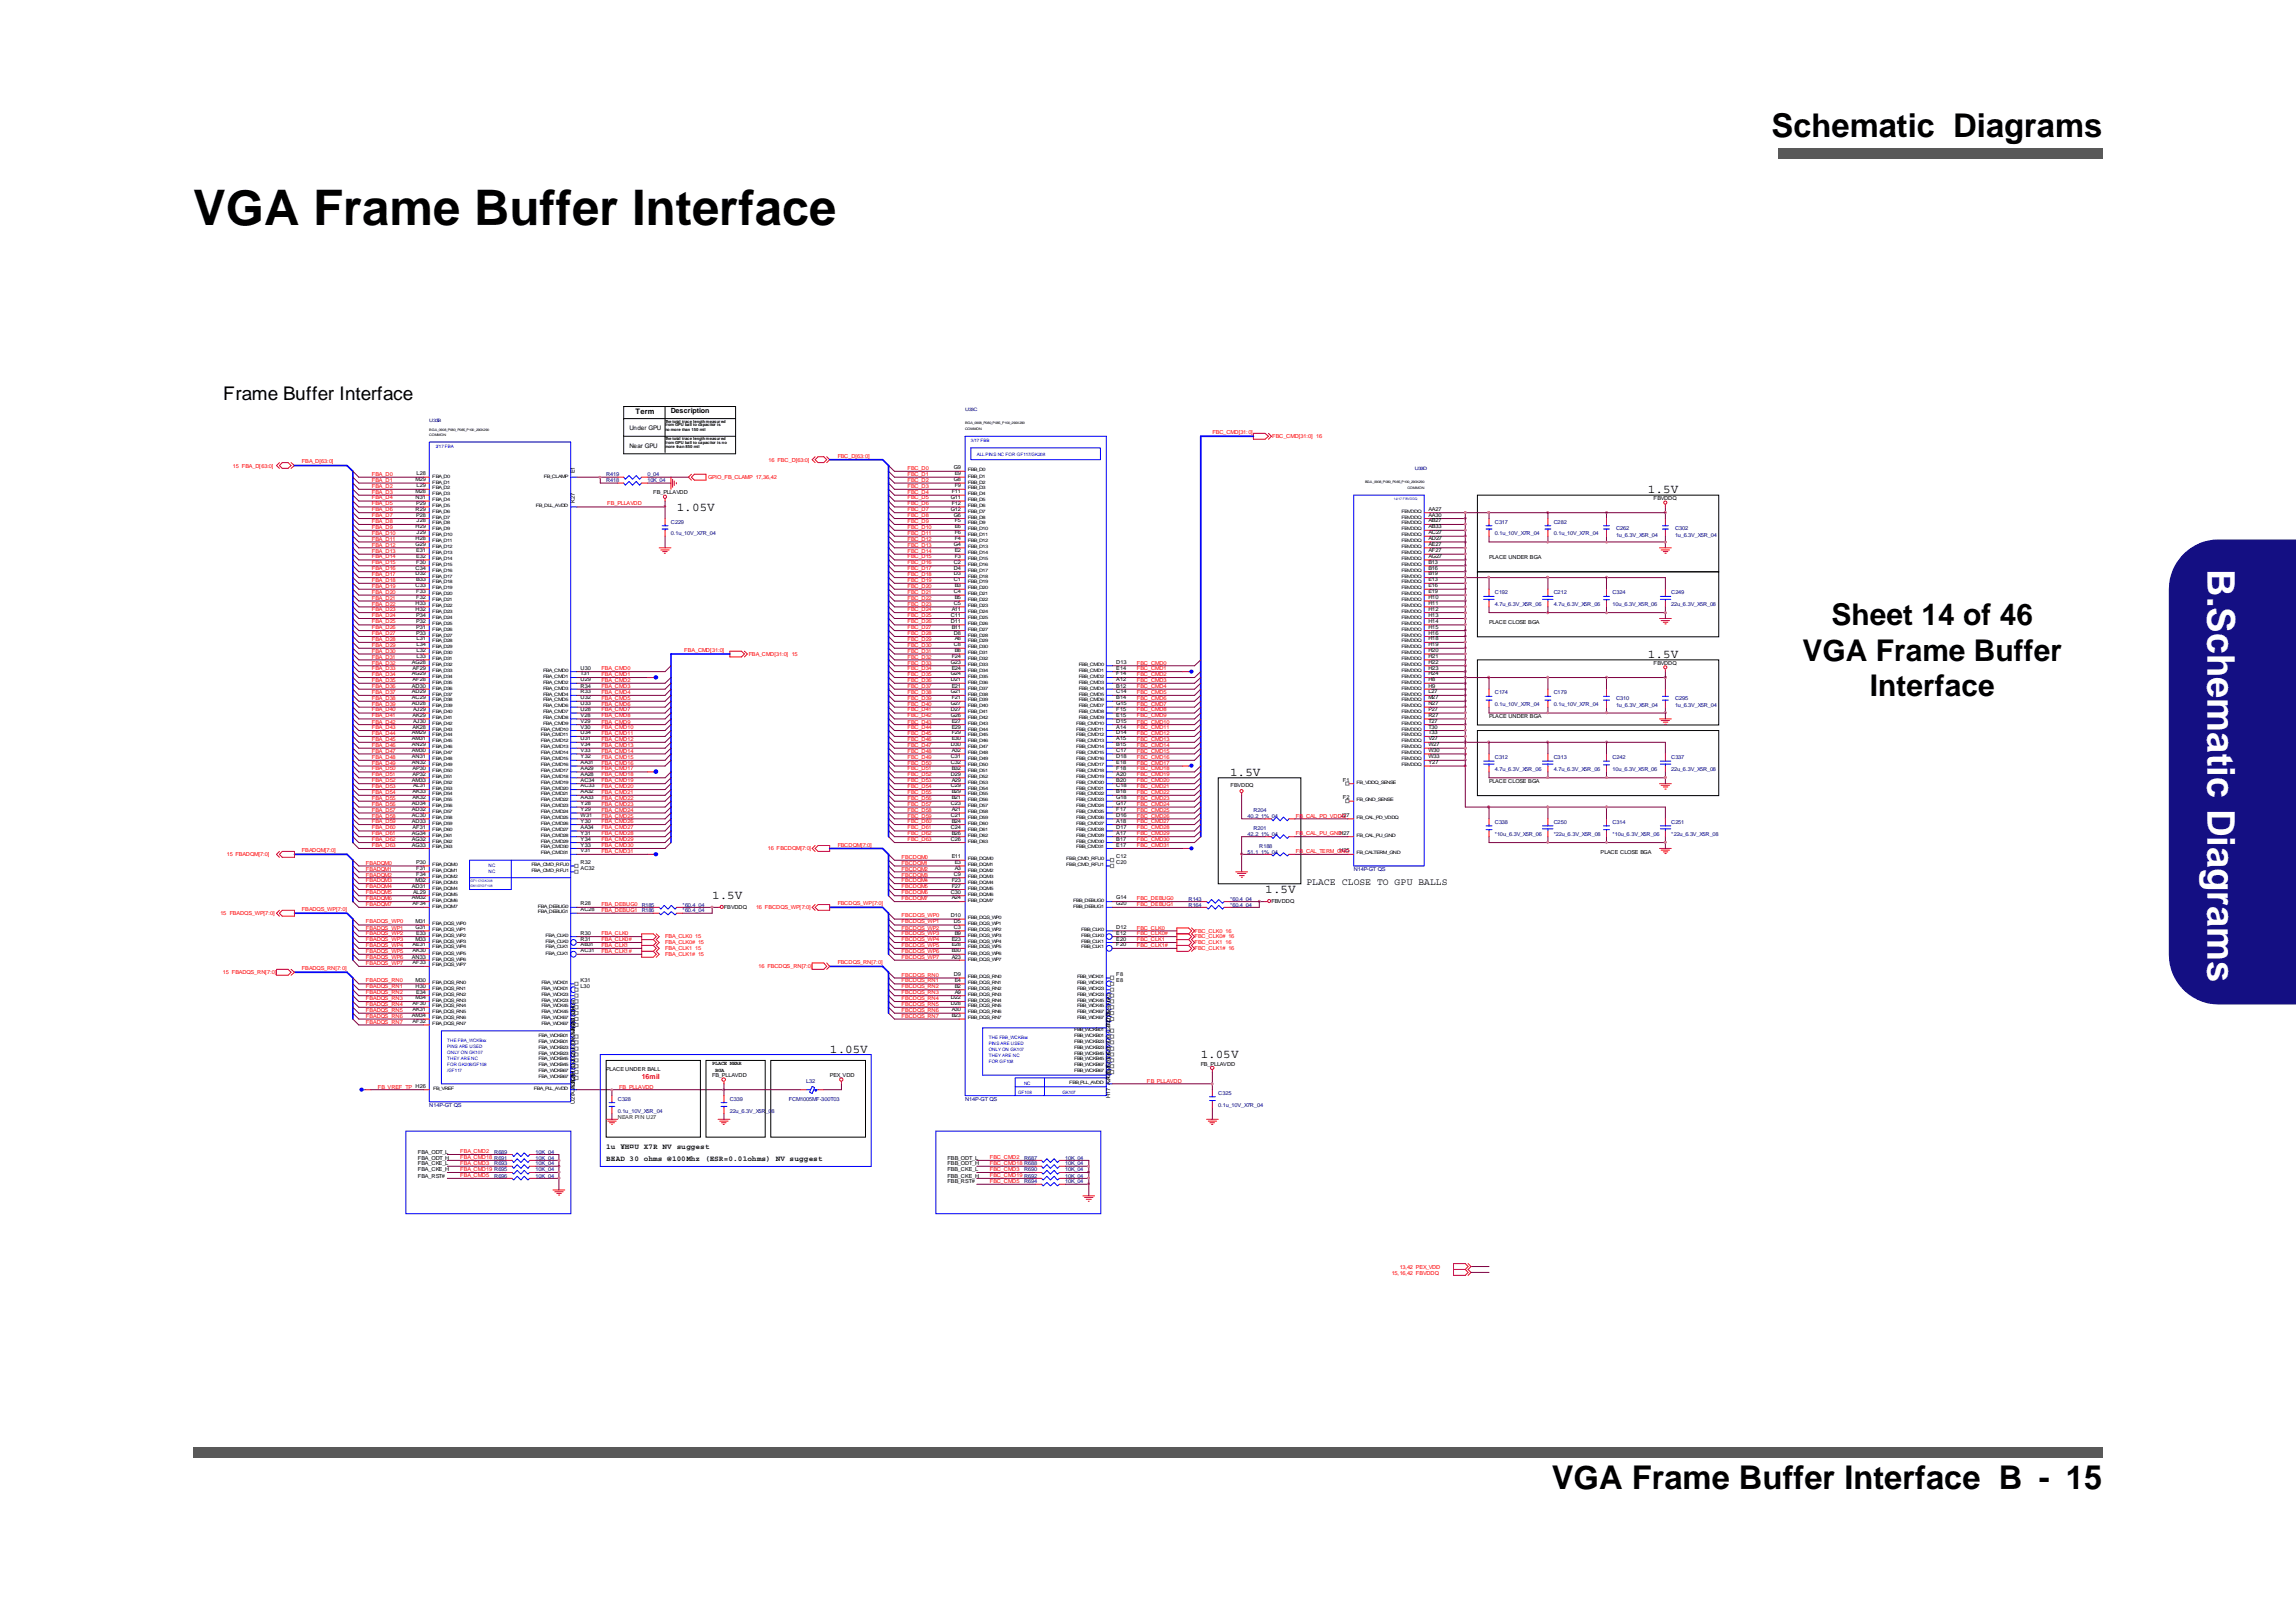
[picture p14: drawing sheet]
<svg xmlns="http://www.w3.org/2000/svg" width="297mm" height="210mm" viewBox="0 0 297 210" stroke-linecap="round" stroke-linejoin="round" font-family="sans-serif">
<defs><g id="words">
<text font-size="6.3" x="25" y="29.1">VGA Frame Buffer Interface</text>
<text font-size="4.9" fill="#fff" x="285.6" y="73.6" transform="rotate(90 285.6 73.6)">B.Schematic Diagrams</text>
<g font-size="4.2">
<text x="229.2" y="17.7">Schematic Diagrams</text>
<text x="200.8" y="192.7">VGA Frame Buffer Interface B - 15</text>
</g>
<g font-size="3.9">
<text x="237" y="80.9">Sheet 14 of 46</text>
<text x="233.2" y="85.5">VGA Frame Buffer</text>
<text x="241.9" y="90.1">Interface</text>
</g>
<text font-size="2.4" x="28.9" y="51.8">Frame Buffer Interface</text>
<g font-size="1.6">
<text x="213.2" y="63.8">1.5V</text>
<text x="87.5" y="66.1">1.05V</text>
<text x="213.2" y="85.2">1.5V</text>
<text x="159.1" y="100.4">1.5V</text>
<text x="92.1" y="116.4">1.5V</text>
<text x="163.7" y="115.6">1.5V</text>
<text x="107.3" y="136.2">1.05V</text>
<text x="155.3" y="137">1.05V</text>
</g>
<text font-size="1.2" x="169" y="114.6">PLACE CLOSE TO GPU BALLS</text>
<g font-size="1">
<text x="82.2" y="53.5">Term</text>
<text x="78.4" y="148.7">1u ¥H¤U X7R NV suggest</text>
<text x="78.4" y="150.2">BEAD 30 ohms @100Mhz (ESR=0.01ohms) NV suggest</text>
</g>
<text font-size=".9" x="86.8" y="53.5">Description</text>
<text font-size=".9" fill="#f00" x="83" y="139.6">16mil</text>
<g font-size=".8">
<text x="81.4" y="57.9">Near GPU</text>
<text x="81.4" y="55.7">Under GPU</text>
</g>
<g font-size=".7" fill="#f00">
<text x="39.1" y="60">FBA_D[63:0]</text>
<text x="99.4" y="59.8">16 FBC_D[63:0]</text>
<text x="108.4" y="59.2">FBC_D[63:0]</text>
<text x="156.8" y="56.2">FBC_CMD[31:0]</text>
<text x="164.6" y="56.7">FBC_CMD[31:0] 16</text>
<text x="30.1" y="60.5">15 FBA_D[63:0]</text>
<text x="48.1" y="63.1">FBA_D2</text>
<text x="48.1" y="62.4">FBA_D1</text>
<text x="48.1" y="63.9">FBA_D3</text>
<text x="48.1" y="64.6">FBA_D4</text>
<text x="48.1" y="61.6">FBA_D0</text>
<text x="48.1" y="65.4">FBA_D5</text>
<text x="78.6" y="65.4">FB_PLLAVDD</text>
<text x="91.6" y="62">GPIO_FB_CLAMP 17,36,42</text>
<text x="117.4" y="65.4">FBC_D6</text>
<text x="117.4" y="63.9">FBC_D4</text>
<text x="117.4" y="60.8">FBC_D0</text>
<text x="117.4" y="61.6">FBC_D1</text>
<text x="117.4" y="64.6">FBC_D5</text>
<text x="117.4" y="62.4">FBC_D2</text>
<text x="117.4" y="63.1">FBC_D3</text>
<text x="48.1" y="66.2">FBA_D6</text>
<text x="48.1" y="71.5">FBA_D13</text>
<text x="48.1" y="70.7">FBA_D12</text>
<text x="48.1" y="69.2">FBA_D10</text>
<text x="48.1" y="67.7">FBA_D8</text>
<text x="48.1" y="66.9">FBA_D7</text>
<text x="48.1" y="70">FBA_D11</text>
<text x="48.1" y="68.5">FBA_D9</text>
<text x="117.4" y="71.5">FBC_D14</text>
<text x="117.4" y="68.5">FBC_D10</text>
<text x="117.4" y="69.2">FBC_D11</text>
<text x="117.4" y="66.2">FBC_D7</text>
<text x="117.4" y="70">FBC_D12</text>
<text x="117.4" y="66.9">FBC_D8</text>
<text x="117.4" y="67.7">FBC_D9</text>
<text x="117.4" y="70.7">FBC_D13</text>
<text x="48.1" y="73.8">FBA_D16</text>
<text x="48.1" y="76.9">FBA_D20</text>
<text x="48.1" y="75.3">FBA_D18</text>
<text x="48.1" y="73">FBA_D15</text>
<text x="48.1" y="72.3">FBA_D14</text>
<text x="48.1" y="74.5">FBA_D17</text>
<text x="48.1" y="76.1">FBA_D19</text>
<text x="48.1" y="77.6">FBA_D21</text>
<text x="117.4" y="74.5">FBC_D18</text>
<text x="117.4" y="72.3">FBC_D15</text>
<text x="117.4" y="75.3">FBC_D19</text>
<text x="117.4" y="73">FBC_D16</text>
<text x="117.4" y="76.1">FBC_D20</text>
<text x="117.4" y="73.8">FBC_D17</text>
<text x="117.4" y="76.9">FBC_D21</text>
<text x="117.4" y="77.6">FBC_D22</text>
<text x="48.1" y="83.7">FBA_D29</text>
<text x="48.1" y="82.9">FBA_D28</text>
<text x="48.1" y="79.1">FBA_D23</text>
<text x="48.1" y="80.7">FBA_D25</text>
<text x="48.1" y="81.4">FBA_D26</text>
<text x="48.1" y="82.2">FBA_D27</text>
<text x="48.1" y="79.9">FBA_D24</text>
<text x="48.1" y="78.4">FBA_D22</text>
<text x="117.4" y="78.4">FBC_D23</text>
<text x="117.4" y="81.4">FBC_D27</text>
<text x="117.4" y="79.1">FBC_D24</text>
<text x="117.4" y="82.2">FBC_D28</text>
<text x="117.4" y="79.9">FBC_D25</text>
<text x="117.4" y="82.9">FBC_D29</text>
<text x="117.4" y="80.7">FBC_D26</text>
<text x="117.4" y="83.7">FBC_D30</text>
<text x="48.1" y="89">FBA_D36</text>
<text x="48.1" y="89.8">FBA_D37</text>
<text x="48.1" y="86.7">FBA_D33</text>
<text x="48.1" y="86">FBA_D32</text>
<text x="48.1" y="84.4">FBA_D30</text>
<text x="48.1" y="85.2">FBA_D31</text>
<text x="48.1" y="87.5">FBA_D34</text>
<text x="48.1" y="88.3">FBA_D35</text>
<text x="77.8" y="89">FBA_CMD3</text>
<text x="77.8" y="89.8">FBA_CMD4</text>
<text x="77.8" y="88.3">FBA_CMD2</text>
<text x="77.8" y="86.7">FBA_CMD0</text>
<text x="77.8" y="87.5">FBA_CMD1</text>
<text x="88.5" y="84.4">FBA_CMD[31:0]</text>
<text x="96.9" y="84.9">FBA_CMD[31:0] 15</text>
<text x="117.4" y="84.4">FBC_D31</text>
<text x="117.4" y="87.5">FBC_D35</text>
<text x="117.4" y="88.3">FBC_D36</text>
<text x="117.4" y="85.2">FBC_D32</text>
<text x="117.4" y="86">FBC_D33</text>
<text x="117.4" y="89">FBC_D37</text>
<text x="117.4" y="86.7">FBC_D34</text>
<text x="117.4" y="89.8">FBC_D38</text>
<text x="147.1" y="86">FBC_CMD0</text>
<text x="147.1" y="87.5">FBC_CMD2</text>
<text x="147.1" y="88.3">FBC_CMD3</text>
<text x="147.1" y="89">FBC_CMD4</text>
<text x="147.1" y="89.8">FBC_CMD5</text>
<text x="147.1" y="86.7">FBC_CMD1</text>
<text x="48.1" y="92.8">FBA_D41</text>
<text x="48.1" y="90.5">FBA_D38</text>
<text x="48.1" y="92.1">FBA_D40</text>
<text x="48.1" y="95.9">FBA_D45</text>
<text x="48.1" y="91.3">FBA_D39</text>
<text x="48.1" y="94.4">FBA_D43</text>
<text x="48.1" y="93.6">FBA_D42</text>
<text x="48.1" y="95.2">FBA_D44</text>
<text x="77.8" y="92.8">FBA_CMD8</text>
<text x="77.8" y="92.1">FBA_CMD7</text>
<text x="77.8" y="93.6">FBA_CMD9</text>
<text x="77.8" y="95.9">FBA_CMD12</text>
<text x="77.8" y="95.2">FBA_CMD11</text>
<text x="77.8" y="94.4">FBA_CMD10</text>
<text x="77.8" y="91.3">FBA_CMD6</text>
<text x="77.8" y="90.5">FBA_CMD5</text>
<text x="117.4" y="90.5">FBC_D39</text>
<text x="117.4" y="93.6">FBC_D43</text>
<text x="117.4" y="91.3">FBC_D40</text>
<text x="117.4" y="94.4">FBC_D44</text>
<text x="117.4" y="95.2">FBC_D45</text>
<text x="117.4" y="92.1">FBC_D41</text>
<text x="117.4" y="92.8">FBC_D42</text>
<text x="117.4" y="95.9">FBC_D46</text>
<text x="147.1" y="90.5">FBC_CMD6</text>
<text x="147.1" y="91.3">FBC_CMD7</text>
<text x="147.1" y="93.6">FBC_CMD10</text>
<text x="147.1" y="92.8">FBC_CMD9</text>
<text x="147.1" y="95.9">FBC_CMD13</text>
<text x="147.1" y="92.1">FBC_CMD8</text>
<text x="147.1" y="95.2">FBC_CMD12</text>
<text x="147.1" y="94.4">FBC_CMD11</text>
<text x="48.1" y="98.9">FBA_D49</text>
<text x="48.1" y="99.7">FBA_D50</text>
<text x="48.1" y="98.2">FBA_D48</text>
<text x="48.1" y="97.4">FBA_D47</text>
<text x="48.1" y="96.7">FBA_D46</text>
<text x="48.1" y="102">FBA_D53</text>
<text x="48.1" y="100.4">FBA_D51</text>
<text x="48.1" y="101.2">FBA_D52</text>
<text x="77.8" y="98.2">FBA_CMD15</text>
<text x="77.8" y="101.2">FBA_CMD19</text>
<text x="77.8" y="96.7">FBA_CMD13</text>
<text x="77.8" y="100.4">FBA_CMD18</text>
<text x="77.8" y="98.9">FBA_CMD16</text>
<text x="77.8" y="97.4">FBA_CMD14</text>
<text x="77.8" y="102">FBA_CMD20</text>
<text x="77.8" y="99.7">FBA_CMD17</text>
<text x="117.4" y="101.2">FBC_D53</text>
<text x="117.4" y="96.7">FBC_D47</text>
<text x="117.4" y="98.9">FBC_D50</text>
<text x="117.4" y="102">FBC_D54</text>
<text x="117.4" y="97.4">FBC_D48</text>
<text x="117.4" y="99.7">FBC_D51</text>
<text x="117.4" y="98.2">FBC_D49</text>
<text x="117.4" y="100.4">FBC_D52</text>
<text x="147.1" y="96.7">FBC_CMD14</text>
<text x="147.1" y="97.4">FBC_CMD15</text>
<text x="147.1" y="98.9">FBC_CMD17</text>
<text x="147.1" y="98.2">FBC_CMD16</text>
<text x="147.1" y="102">FBC_CMD21</text>
<text x="147.1" y="99.7">FBC_CMD18</text>
<text x="147.1" y="101.2">FBC_CMD20</text>
<text x="147.1" y="100.4">FBC_CMD19</text>
<text x="48.1" y="103.5">FBA_D55</text>
<text x="48.1" y="106.6">FBA_D59</text>
<text x="48.1" y="105.8">FBA_D58</text>
<text x="48.1" y="102.8">FBA_D54</text>
<text x="48.1" y="107.3">FBA_D60</text>
<text x="48.1" y="104.3">FBA_D56</text>
<text x="48.1" y="105">FBA_D57</text>
<text x="77.8" y="107.3">FBA_CMD27</text>
<text x="77.8" y="102.8">FBA_CMD21</text>
<text x="77.8" y="106.6">FBA_CMD26</text>
<text x="77.8" y="105.8">FBA_CMD25</text>
<text x="77.8" y="105">FBA_CMD24</text>
<text x="77.8" y="104.3">FBA_CMD23</text>
<text x="77.8" y="103.5">FBA_CMD22</text>
<text x="117.4" y="107.3">FBC_D61</text>
<text x="117.4" y="104.3">FBC_D57</text>
<text x="117.4" y="105">FBC_D58</text>
<text x="117.4" y="105.8">FBC_D59</text>
<text x="117.4" y="102.8">FBC_D55</text>
<text x="117.4" y="106.6">FBC_D60</text>
<text x="117.4" y="103.5">FBC_D56</text>
<text x="147.1" y="103.5">FBC_CMD23</text>
<text x="147.1" y="102.8">FBC_CMD22</text>
<text x="147.1" y="106.6">FBC_CMD27</text>
<text x="147.1" y="107.3">FBC_CMD28</text>
<text x="147.1" y="105.8">FBC_CMD26</text>
<text x="147.1" y="105">FBC_CMD25</text>
<text x="147.1" y="104.3">FBC_CMD24</text>
<text x="167.7" y="105.8">FB_CAL_PD_VDDQ</text>
<text x="29.3" y="110.7">15 FBADQM[7:0]</text>
<text x="39.1" y="110.3">FBADQM[7:0]</text>
<text x="47.3" y="112.7">FBADQM1</text>
<text x="47.3" y="113.4">FBADQM2</text>
<text x="47.3" y="111.9">FBADQM0</text>
<text x="48.1" y="109.6">FBA_D63</text>
<text x="48.1" y="108.1">FBA_D61</text>
<text x="48.1" y="108.8">FBA_D62</text>
<text x="77.8" y="109.6">FBA_CMD30</text>
<text x="77.8" y="108.1">FBA_CMD28</text>
<text x="77.8" y="108.8">FBA_CMD29</text>
<text x="77.8" y="110.4">FBA_CMD31</text>
<text x="99.3" y="110">16 FBCDQM[7:0]</text>
<text x="108.4" y="109.5">FBCDQM[7:0]</text>
<text x="116.6" y="111.1">FBCDQM0</text>
<text x="116.6" y="113.4">FBCDQM3</text>
<text x="116.6" y="112.7">FBCDQM2</text>
<text x="116.6" y="111.9">FBCDQM1</text>
<text x="117.4" y="108.1">FBC_D62</text>
<text x="117.4" y="108.8">FBC_D63</text>
<text x="147.1" y="108.1">FBC_CMD29</text>
<text x="147.1" y="108.8">FBC_CMD30</text>
<text x="147.1" y="109.6">FBC_CMD31</text>
<text x="167.7" y="108.1">FB_CAL_PU_GND</text>
<text x="167.7" y="110.4">FB_CAL_TERM_GND</text>
<text x="28.5" y="118.4">15 FBADQS_WP[7:0]</text>
<text x="39.1" y="117.9">FBADQS_WP[7:0]</text>
<text x="47.3" y="119.5">FBADQS_WP0</text>
<text x="47.3" y="115.7">FBADQM5</text>
<text x="47.3" y="117.2">FBADQM7</text>
<text x="47.3" y="116.5">FBADQM6</text>
<text x="47.3" y="114.9">FBADQM4</text>
<text x="47.3" y="114.2">FBADQM3</text>
<text x="77.8" y="117.2">FBA_DEBUG0</text>
<text x="77.8" y="118">FBA_DEBUG1</text>
<text x="97.8" y="117.6">16 FBCDQS_WP[7:0]</text>
<text x="108.4" y="117.2">FBCDQS_WP[7:0]</text>
<text x="116.6" y="116.5">FBCDQM7</text>
<text x="116.6" y="114.2">FBCDQM4</text>
<text x="116.6" y="114.9">FBCDQM5</text>
<text x="116.6" y="115.7">FBCDQM6</text>
<text x="116.6" y="118.7">FBCDQS_WP0</text>
<text x="116.6" y="119.5">FBCDQS_WP1</text>
<text x="147.1" y="117.2">FBC_DEBUG1</text>
<text x="147.1" y="116.5">FBC_DEBUG0</text>
<text x="39.1" y="125.5">FBADQS_RN[7:0]</text>
<text x="47.3" y="124.8">FBADQS_WP7</text>
<text x="47.3" y="123.3">FBADQS_WP5</text>
<text x="47.3" y="121.8">FBADQS_WP3</text>
<text x="47.3" y="120.3">FBADQS_WP1</text>
<text x="47.3" y="122.6">FBADQS_WP4</text>
<text x="47.3" y="124.1">FBADQS_WP6</text>
<text x="47.3" y="121.1">FBADQS_WP2</text>
<text x="77.8" y="121.1">FBA_CLK0</text>
<text x="77.8" y="122.6">FBA_CLK1</text>
<text x="77.8" y="121.8">FBA_CLK0#</text>
<text x="77.8" y="123.3">FBA_CLK1#</text>
<text x="86" y="123">FBA_CLK1 15</text>
<text x="86" y="121.4">FBA_CLK0 15</text>
<text x="86" y="123.7">FBA_CLK1# 15</text>
<text x="86" y="122.2">FBA_CLK0# 15</text>
<text x="98.1" y="125.3">16 FBCDQS_RN[7:0]</text>
<text x="108.4" y="124.8">FBCDQS_RN[7:0]</text>
<text x="116.6" y="121.1">FBCDQS_WP3</text>
<text x="116.6" y="122.6">FBCDQS_WP5</text>
<text x="116.6" y="124.1">FBCDQS_WP7</text>
<text x="116.6" y="121.8">FBCDQS_WP4</text>
<text x="116.6" y="123.3">FBCDQS_WP6</text>
<text x="116.6" y="120.3">FBCDQS_WP2</text>
<text x="147.1" y="121.8">FBC_CLK1</text>
<text x="147.1" y="122.6">FBC_CLK1#</text>
<text x="147.1" y="121.1">FBC_CLK0#</text>
<text x="147.1" y="120.3">FBC_CLK0</text>
<text x="154.5" y="123">FBC_CLK1# 16</text>
<text x="154.5" y="121.4">FBC_CLK0# 16</text>
<text x="154.5" y="122.2">FBC_CLK1 16</text>
<text x="154.5" y="120.7">FBC_CLK0 16</text>
<text x="28.8" y="126.1">15 FBADQS_RN[7:0]</text>
<text x="47.3" y="129.4">FBADQS_RN3</text>
<text x="47.3" y="131.7">FBADQS_RN6</text>
<text x="47.3" y="127.9">FBADQS_RN1</text>
<text x="47.3" y="127.1">FBADQS_RN0</text>
<text x="47.3" y="128.6">FBADQS_RN2</text>
<text x="47.3" y="131">FBADQS_RN5</text>
<text x="47.3" y="130.2">FBADQS_RN4</text>
<text x="116.6" y="126.4">FBCDQS_RN0</text>
<text x="116.6" y="127.1">FBCDQS_RN1</text>
<text x="116.6" y="128.6">FBCDQS_RN3</text>
<text x="116.6" y="130.2">FBCDQS_RN5</text>
<text x="116.6" y="127.9">FBCDQS_RN2</text>
<text x="116.6" y="129.4">FBCDQS_RN4</text>
<text x="116.6" y="131">FBCDQS_RN6</text>
<text x="116.6" y="131.7">FBCDQS_RN7</text>
<text x="47.3" y="132.5">FBADQS_RN7</text>
<text x="48.9" y="140.9">FB_VREF_TP H26</text>
<text x="80.1" y="140.9">FB_PLLAVDD</text>
<text x="148.4" y="140.1">FB_PLLAVDD</text>
<text x="59.5" y="149.3">FBA_CMD2</text>
<text x="59.5" y="152.3">FBA_CMD5</text>
<text x="59.5" y="150">FBA_CMD18 R691</text>
<text x="59.5" y="150.8">FBA_CMD3</text>
<text x="59.5" y="151.5">FBA_CMD19 R695</text>
<text x="128" y="150.8">FBC_CMD18 R688</text>
<text x="128" y="151.5">FBC_CMD3</text>
<text x="128" y="152.3">FBC_CMD19 R692</text>
<text x="128" y="153">FBC_CMD5</text>
<text x="128" y="150">FBC_CMD2</text>
<text x="180" y="164.9">15,16,42 FBVDDQ</text>
<text x="181.1" y="164.2">13,42 PEX_VDD</text>
</g>
<g font-size=".7">
<text x="53.8" y="64.6">N31</text>
<text x="53.8" y="63.8">M28</text>
<text x="53.8" y="62.3">M29</text>
<text x="53.8" y="65.3">P29</text>
<text x="53.9" y="63.1">L29</text>
<text x="53.9" y="61.5">L28</text>
<text x="74.4" y="65.1" transform="rotate(-90 74.4 65.1)">K27</text>
<text x="74.4" y="61.3" transform="rotate(-90 74.4 61.3)">E1</text>
<text x="84.5" y="64">FB_PLLAVDD</text>
<text x="123" y="64.6">G11</text>
<text x="123.1" y="65.3">F12</text>
<text x="123.1" y="63.8">F11</text>
<text x="123.4" y="62.3">G8</text>
<text x="123.4" y="60.7">G9</text>
<text x="123.5" y="63.1">F9</text>
<text x="123.5" y="61.5">E9</text>
<text x="213.9" y="64.7">FBVDDQ</text>
<text x="53.8" y="70.7">G29</text>
<text x="53.8" y="69.9">H28</text>
<text x="53.8" y="68.4">H29</text>
<text x="53.8" y="66.1">R29</text>
<text x="53.8" y="71.4">E31</text>
<text x="53.8" y="66.9">P28</text>
<text x="53.9" y="69.1">J29</text>
<text x="53.9" y="67.6">J28</text>
<text x="123" y="66.1">G12</text>
<text x="123.4" y="70.7">G4</text>
<text x="123.4" y="66.9">G6</text>
<text x="123.5" y="71.4">E2</text>
<text x="123.5" y="69.9">F4</text>
<text x="123.5" y="69.1">F6</text>
<text x="123.5" y="68.4">E6</text>
<text x="123.5" y="67.6">F5</text>
<text x="184.8" y="71.4">AF27</text>
<text x="184.8" y="70.7">AE27</text>
<text x="184.8" y="69.9">AD27</text>
<text x="184.8" y="69.1">AC27</text>
<text x="184.8" y="68.4">AB33</text>
<text x="184.8" y="67.6">AB27</text>
<text x="184.8" y="66.9">AA30</text>
<text x="184.8" y="66.1">AA27</text>
<text x="53.8" y="76">C33</text>
<text x="53.8" y="74.5">D32</text>
<text x="53.8" y="73.7">C34</text>
<text x="53.8" y="77.5">F32</text>
<text x="53.8" y="76.8">F33</text>
<text x="53.8" y="75.2">B33</text>
<text x="53.8" y="73">F30</text>
<text x="53.8" y="72.2">E32</text>
<text x="123.4" y="76.8">C4</text>
<text x="123.4" y="75.2">C1</text>
<text x="123.4" y="74.5">D3</text>
<text x="123.4" y="73.7">D4</text>
<text x="123.4" y="73">C2</text>
<text x="123.5" y="77.5">B5</text>
<text x="123.5" y="76">B3</text>
<text x="123.5" y="72.2">F3</text>
<text x="184.8" y="77.5">H10</text>
<text x="184.8" y="76.8">E19</text>
<text x="184.8" y="76">E16</text>
<text x="184.8" y="75.2">E13</text>
<text x="184.8" y="74.5">B19</text>
<text x="184.8" y="73.7">B16</text>
<text x="184.8" y="73">B13</text>
<text x="184.8" y="72.2">AG27</text>
<text x="192.6" y="72.4">PLACE UNDER BGA</text>
<text x="53.8" y="79">H32</text>
<text x="53.8" y="78.3">H33</text>
<text x="53.8" y="82.1">P33</text>
<text x="53.8" y="81.4">P31</text>
<text x="53.8" y="80.6">P32</text>
<text x="53.8" y="79.8">P34</text>
<text x="53.9" y="83.6">L34</text>
<text x="53.9" y="82.9">L31</text>
<text x="123" y="80.6">D11</text>
<text x="123" y="79.8">C11</text>
<text x="123.1" y="81.4">B11</text>
<text x="123.1" y="79">A11</text>
<text x="123.4" y="83.6">C8</text>
<text x="123.4" y="82.1">D8</text>
<text x="123.4" y="78.3">C5</text>
<text x="123.5" y="82.9">A8</text>
<text x="184.8" y="83.6">H19</text>
<text x="184.8" y="82.9">H18</text>
<text x="184.8" y="82.1">H16</text>
<text x="184.8" y="81.4">H15</text>
<text x="184.8" y="80.6">H14</text>
<text x="184.8" y="79.8">H13</text>
<text x="184.8" y="79">H12</text>
<text x="184.8" y="78.3">H11</text>
<text x="192.6" y="80.7">PLACE CLOSE BGA</text>
<text x="53.3" y="89.7">AD29</text>
<text x="53.3" y="89">AD30</text>
<text x="53.3" y="87.4">AG29</text>
<text x="53.3" y="85.9">AG28</text>
<text x="53.4" y="88.2">AF28</text>
<text x="53.4" y="86.6">AF29</text>
<text x="53.9" y="85.1">L33</text>
<text x="53.9" y="84.4">L32</text>
<text x="75.1" y="89.7">R33</text>
<text x="75.1" y="89">R34</text>
<text x="75.1" y="88.2">U29</text>
<text x="75.1" y="87.4">T31</text>
<text x="75.1" y="86.6">U30</text>
<text x="123" y="89.7">G21</text>
<text x="123" y="88.2">D21</text>
<text x="123" y="87.4">G24</text>
<text x="123" y="85.9">G23</text>
<text x="123.1" y="89">E21</text>
<text x="123.1" y="86.6">E24</text>
<text x="123.1" y="85.1">F24</text>
<text x="123.5" y="84.4">B8</text>
<text x="144.4" y="89.7">C14</text>
<text x="144.4" y="89">B12</text>
<text x="144.4" y="88.2">A12</text>
<text x="144.4" y="87.4">F14</text>
<text x="144.4" y="86.6">E14</text>
<text x="144.4" y="85.9">D13</text>
<text x="184.8" y="89.7">L27</text>
<text x="184.8" y="89">H9</text>
<text x="184.8" y="88.2">H8</text>
<text x="184.8" y="87.4">H24</text>
<text x="184.8" y="86.6">H23</text>
<text x="184.8" y="85.9">H22</text>
<text x="184.8" y="85.1">H21</text>
<text x="184.8" y="84.4">H20</text>
<text x="213.9" y="86.1">FBVDDQ</text>
<text x="53.3" y="95.8">AM31</text>
<text x="53.3" y="95">AM29</text>
<text x="53.3" y="91.3">AD28</text>
<text x="53.3" y="90.5">AC29</text>
<text x="53.4" y="94.3">AK28</text>
<text x="53.4" y="92.8">AK29</text>
<text x="53.4" y="93.5">AJ30</text>
<text x="53.4" y="92">AJ29</text>
<text x="75.1" y="95.8">U31</text>
<text x="75.1" y="95">U34</text>
<text x="75.1" y="94.3">V30</text>
<text x="75.1" y="93.5">V29</text>
<text x="75.1" y="92.8">V28</text>
<text x="75.1" y="92">U28</text>
<text x="75.1" y="91.3">U33</text>
<text x="75.1" y="90.5">U32</text>
<text x="123" y="92.8">G26</text>
<text x="123" y="92">D27</text>
<text x="123" y="91.3">G27</text>
<text x="123.1" y="95.8">E30</text>
<text x="123.1" y="95">F29</text>
<text x="123.1" y="94.3">E29</text>
<text x="123.1" y="93.5">E27</text>
<text x="123.1" y="90.5">F21</text>
<text x="144.4" y="95.8">A15</text>
<text x="144.4" y="95">D14</text>
<text x="144.4" y="94.3">A14</text>
<text x="144.4" y="93.5">D15</text>
<text x="144.4" y="92.8">E15</text>
<text x="144.4" y="92">F15</text>
<text x="144.4" y="91.3">G15</text>
<text x="144.4" y="90.5">B14</text>
<text x="184.8" y="95.8">V27</text>
<text x="184.8" y="95">T33</text>
<text x="184.8" y="94.3">T30</text>
<text x="184.8" y="93.5">T27</text>
<text x="184.8" y="92.8">R27</text>
<text x="184.8" y="92">P27</text>
<text x="184.8" y="91.3">N27</text>
<text x="184.8" y="90.5">M27</text>
<text x="192.6" y="92.9">PLACE UNDER BGA</text>
<text x="53.3" y="101.1">AM33</text>
<text x="53.3" y="98.9">AN32</text>
<text x="53.3" y="98.1">AN31</text>
<text x="53.3" y="97.4">AM30</text>
<text x="53.3" y="96.5">AN29</text>
<text x="53.4" y="100.4">AP32</text>
<text x="53.4" y="99.6">AP30</text>
<text x="53.4" y="101.9">AL31</text>
<text x="75.1" y="101.9">AC33</text>
<text x="75.1" y="101.1">AC34</text>
<text x="75.1" y="100.4">AA28</text>
<text x="75.1" y="99.6">AA29</text>
<text x="75.1" y="98.9">AA31</text>
<text x="75.1" y="98.1">Y32</text>
<text x="75.1" y="97.4">V33</text>
<text x="75.1" y="96.5">V34</text>
<text x="123" y="101.9">C29</text>
<text x="123" y="100.4">D29</text>
<text x="123" y="98.9">C32</text>
<text x="123" y="98.1">C31</text>
<text x="123" y="96.5">D30</text>
<text x="123.1" y="101.1">A29</text>
<text x="123.1" y="99.6">B32</text>
<text x="123.1" y="97.4">A32</text>
<text x="144.4" y="101.9">C18</text>
<text x="144.4" y="101.1">B20</text>
<text x="144.4" y="100.4">A20</text>
<text x="144.4" y="99.6">F18</text>
<text x="144.4" y="98.9">E18</text>
<text x="144.4" y="98.1">D18</text>
<text x="144.4" y="97.4">C17</text>
<text x="144.4" y="96.5">B15</text>
<text x="159.2" y="101.9">FBVDDQ</text>
<text x="173.7" y="101.1">F1</text>
<text x="184.8" y="98.9">Y27</text>
<text x="184.8" y="98.1">W33</text>
<text x="184.8" y="97.4">W30</text>
<text x="184.8" y="96.5">W27</text>
<text x="192.6" y="101.3">PLACE CLOSE BGA</text>
<text x="53.3" y="106.5">AD33</text>
<text x="53.3" y="105.7">AC30</text>
<text x="53.3" y="104.9">AD32</text>
<text x="53.3" y="104.2">AD34</text>
<text x="53.4" y="107.3">AF31</text>
<text x="53.4" y="103.4">AK32</text>
<text x="53.4" y="102.7">AK33</text>
<text x="75.1" y="107.3">AA34</text>
<text x="75.1" y="106.5">Y30</text>
<text x="75.1" y="105.7">W31</text>
<text x="75.1" y="104.9">Y29</text>
<text x="75.1" y="104.2">Y28</text>
<text x="75.1" y="103.4">AA33</text>
<text x="75.1" y="102.7">AA32</text>
<text x="123" y="107.3">C24</text>
<text x="123" y="105.7">C21</text>
<text x="123" y="104.2">C23</text>
<text x="123.1" y="106.5">B24</text>
<text x="123.1" y="104.9">A21</text>
<text x="123.1" y="103.4">B21</text>
<text x="123.1" y="102.7">B29</text>
<text x="144.4" y="107.3">D17</text>
<text x="144.4" y="106.5">A18</text>
<text x="144.4" y="105.7">D16</text>
<text x="144.4" y="104.9">F17</text>
<text x="144.4" y="104.2">G17</text>
<text x="144.4" y="103.4">G18</text>
<text x="144.4" y="102.7">B18</text>
<text x="173.5" y="105.7">J27</text>
<text x="173.7" y="103.4">F2</text>
<text x="53.3" y="109.5">AG33</text>
<text x="53.3" y="108.8">AG32</text>
<text x="53.3" y="108">AG34</text>
<text x="53.8" y="113.3">F34</text>
<text x="53.8" y="112.6">F31</text>
<text x="53.8" y="111.8">P30</text>
<text x="75.1" y="112.6">AC32</text>
<text x="75.1" y="111.8">R32</text>
<text x="75.1" y="110.3">V31</text>
<text x="75.1" y="109.5">Y33</text>
<text x="75.1" y="108.8">Y34</text>
<text x="75.1" y="108">Y31</text>
<text x="123" y="108.8">C26</text>
<text x="123.1" y="111">E11</text>
<text x="123.1" y="108">B26</text>
<text x="123.4" y="113.3">C9</text>
<text x="123.5" y="112.6">A3</text>
<text x="123.5" y="111.8">E3</text>
<text x="144.4" y="111.8">C20</text>
<text x="144.4" y="111">C12</text>
<text x="144.4" y="109.5">E17</text>
<text x="144.4" y="108.8">B17</text>
<text x="144.4" y="108">A17</text>
<text x="173.3" y="110.3">H25</text>
<text x="173.3" y="108">H27</text>
<text x="207.1" y="110.5">PLACE CLOSE BGA</text>
<text x="53.3" y="116.4">AM32</text>
<text x="53.3" y="114.9">AD31</text>
<text x="53.4" y="117.2">AF34</text>
<text x="53.4" y="115.6">AL29</text>
<text x="53.8" y="119.4">M31</text>
<text x="53.8" y="114.1">M32</text>
<text x="75.1" y="117.9">AC28</text>
<text x="75.1" y="117.2">R28</text>
<text x="93.7" y="117.6">FBVDDQ</text>
<text x="123" y="118.7">D10</text>
<text x="123" y="115.6">C30</text>
<text x="123.1" y="116.4">A24</text>
<text x="123.1" y="114.9">F27</text>
<text x="123.1" y="114.1">F23</text>
<text x="123.4" y="119.4">D5</text>
<text x="144.4" y="117.2">G20</text>
<text x="144.4" y="116.4">G14</text>
<text x="164.5" y="116.8">FBVDDQ</text>
<text x="53.3" y="124">AN33</text>
<text x="53.4" y="124.8">AF33</text>
<text x="53.4" y="123.2">AK30</text>
<text x="53.4" y="122.5">AE31</text>
<text x="53.8" y="121.7">M33</text>
<text x="53.8" y="120.2">G31</text>
<text x="53.8" y="121">E33</text>
<text x="75.1" y="123.2">AC31</text>
<text x="75.1" y="122.5">AB31</text>
<text x="75.1" y="121.7">R31</text>
<text x="75.1" y="121">R30</text>
<text x="123.1" y="124">A23</text>
<text x="123.1" y="123.2">B30</text>
<text x="123.1" y="122.5">E28</text>
<text x="123.1" y="121.7">E23</text>
<text x="123.4" y="120.2">C3</text>
<text x="123.5" y="121">B9</text>
<text x="144.4" y="122.5">F20</text>
<text x="144.4" y="121.7">E20</text>
<text x="144.4" y="121">E12</text>
<text x="144.4" y="120.2">D12</text>
<text x="53.3" y="131.6">AM34</text>
<text x="53.4" y="130.9">AK31</text>
<text x="53.4" y="130.1">AF30</text>
<text x="53.8" y="129.3">M34</text>
<text x="53.8" y="127.8">H30</text>
<text x="53.8" y="127.1">M30</text>
<text x="53.8" y="128.6">E34</text>
<text x="75.1" y="127.8">L30</text>
<text x="75.1" y="127.1">K31</text>
<text x="123" y="130.1">D28</text>
<text x="123" y="129.3">D22</text>
<text x="123.1" y="131.6">B23</text>
<text x="123.1" y="130.9">A30</text>
<text x="123.4" y="126.3">D9</text>
<text x="123.5" y="128.6">A9</text>
<text x="123.5" y="127.8">B2</text>
<text x="123.5" y="127.1">E4</text>
<text x="144.4" y="127.1">E8</text>
<text x="144.4" y="126.3">F8</text>
<text x="53.4" y="132.4">AF32</text>
<text x="74.4" y="134" transform="rotate(-90 74.4 134)">AJ34AG30 H34</text>
<text x="92.1" y="137.8">PLACE NEAR</text>
<text x="143.6" y="132.9" transform="rotate(-90 143.6 132.9)">B27 D24A6A5</text>
<text x="155.3" y="137.9">FB_PLLAVDD</text>
<text x="74.4" y="142.9" transform="rotate(-90 74.4 142.9)">U27AJ33AJ31 J33 J31</text>
<text x="74.4" y="140.9" transform="rotate(-90 74.4 140.9)">AJ32AH31 J32 J30AK34AG31 J34</text>
<text x="78.4" y="138.7">PLACE UNDER BALL</text>
<text x="92.1" y="139.4">FB_PLLAVDD</text>
<text x="92.5" y="138.7">BGA</text>
<text x="107.3" y="139.4">PEX_VDD</text>
<text x="143.6" y="142.1" transform="rotate(-90 143.6 142.1)">H17 A27 E26</text>
<text x="143.6" y="139.7" transform="rotate(-90 143.6 139.7)">A26 F26B6C6D7D6 C27 D25</text>
<text x="54" y="149.3">FBA_ODT_L</text>
<text x="54" y="152.4">FBA_RST#</text>
<text x="54" y="150.8">FBA_CKE_L</text>
<text x="54" y="151.6">FBA_CKE_H</text>
<text x="54" y="150.1">FBA_ODT_H</text>
<text x="122.6" y="153.1">FBB_RST#</text>
<text x="122.6" y="151.6">FBB_CKE_L</text>
<text x="122.6" y="152.4">FBB_CKE_H</text>
<text x="122.6" y="150.1">FBB_ODT_L</text>
<text x="122.6" y="150.8">FBB_ODT_H</text>
</g>
<g font-size=".7" fill="#000080">
<text x="78.4" y="62.4">R418</text>
<text x="78.4" y="61.6">R419</text>
<text x="83.8" y="62.4">10K_04</text>
<text x="83.8" y="61.6">0_04</text>
<text x="86.8" y="67.8">C229</text>
<text x="86.8" y="69.3">0.1u_10V_X7R_04</text>
<text x="193.4" y="67.8">C317</text>
<text x="193.4" y="69.3">0.1u_10V_X7R_04</text>
<text x="201" y="67.8">C282</text>
<text x="201" y="69.3">0.1u_10V_X7R_04</text>
<text x="209.1" y="68.5">C262</text>
<text x="209.1" y="69.4">1u_6.3V_X5R_04</text>
<text x="216.7" y="68.5">C302</text>
<text x="216.7" y="69.4">1u_6.3V_X5R_04</text>
<text x="193.4" y="76.9">C192</text>
<text x="201" y="76.9">C212</text>
<text x="208.6" y="76.9">C324</text>
<text x="216.2" y="76.9">C249</text>
<text x="193.4" y="78.4">4.7u_6.3V_X5R_06</text>
<text x="201" y="78.4">4.7u_6.3V_X5R_06</text>
<text x="208.6" y="78.4">10u_6.3V_X5R_06</text>
<text x="216.2" y="78.4">22u_6.3V_X5R_08</text>
<text x="193.4" y="89.8">C174</text>
<text x="201" y="89.8">C179</text>
<text x="193.4" y="91.4">0.1u_10V_X7R_04</text>
<text x="201" y="91.4">0.1u_10V_X7R_04</text>
<text x="209.1" y="90.6">C310</text>
<text x="209.1" y="91.5">1u_6.3V_X5R_04</text>
<text x="216.7" y="90.6">C295</text>
<text x="216.7" y="91.5">1u_6.3V_X5R_04</text>
<text x="193.4" y="98.2">C312</text>
<text x="193.4" y="99.8">4.7u_6.3V_X5R_06</text>
<text x="201" y="98.2">C313</text>
<text x="201" y="99.8">4.7u_6.3V_X5R_06</text>
<text x="208.6" y="98.2">C242</text>
<text x="208.6" y="99.8">10u_6.3V_X5R_06</text>
<text x="216.2" y="98.2">C337</text>
<text x="216.2" y="99.8">22u_6.3V_X5R_08</text>
<text x="161.4" y="105.9">40.2_1%_04</text>
<text x="162.2" y="107.4">R201</text>
<text x="162.2" y="105.1">R204</text>
<text x="193.4" y="106.6">C338</text>
<text x="201" y="106.6">C250</text>
<text x="208.6" y="106.6">C314</text>
<text x="216.2" y="106.6">C251</text>
<text x="161.4" y="108.2">42.2_1%_04</text>
<text x="161.4" y="110.5">51.1_1%_04</text>
<text x="162.9" y="109.7">R188</text>
<text x="175.1" y="112.7">N14P-GT QS</text>
<text x="193.4" y="108.2">*10u_6.3V_X5R_06</text>
<text x="201" y="108.2">*22u_6.3V_X5R_08</text>
<text x="208.6" y="108.2">*10u_6.3V_X5R_06</text>
<text x="216.2" y="108.2">*22u_6.3V_X5R_08</text>
<text x="83" y="118.1">R186</text>
<text x="83" y="117.3">R185</text>
<text x="88.3" y="118.1">*60.4_04</text>
<text x="88.3" y="117.3">*60.4_04</text>
<text x="153.8" y="116.6">R143</text>
<text x="153.8" y="117.3">R164</text>
<text x="159.1" y="116.6">*60.4_04</text>
<text x="159.1" y="117.3">*60.4_04</text>
<text x="55.5" y="143.2">N14P-GT QS</text>
<text x="79.9" y="142.4">C328</text>
<text x="94.4" y="142.4">C339</text>
<text x="102" y="142.4">FCM1005MF-300T03</text>
<text x="104.3" y="140.2">L32</text>
<text x="124.9" y="142.4">N14P-GT QS</text>
<text x="157.6" y="141.7">C325</text>
<text x="157.6" y="143.2">0.1u_10V_X7R_04</text>
<text x="63.9" y="149.3">R689</text>
<text x="69.3" y="149.3">10K_04</text>
<text x="79.9" y="144">0.1u_10V_X5R_04</text>
<text x="94.4" y="144">22u_6.3V_X5R_08</text>
<text x="63.9" y="150.8">R693</text>
<text x="63.9" y="152.4">R696</text>
<text x="69.3" y="151.6">10K_04</text>
<text x="69.3" y="150.1">10K_04</text>
<text x="69.3" y="150.8">10K_04</text>
<text x="69.3" y="152.4">10K_04</text>
<text x="132.5" y="151.6">R690</text>
<text x="132.5" y="150.1">R687</text>
<text x="132.5" y="153.1">R694</text>
<text x="137.8" y="150.8">10K_04</text>
<text x="137.8" y="151.6">10K_04</text>
<text x="137.8" y="152.4">10K_04</text>
<text x="137.8" y="150.1">10K_04</text>
<text x="137.8" y="153.1">10K_04</text>
</g>
<text font-size=".7" fill="#008000" x="79.9" y="144.8">NEAR PIN U27</text>
<g font-size=".6" fill="#000080">
<text x="124.9" y="53.2">U33C</text>
<text x="55.5" y="54.6">U33B</text>
<text x="183" y="60.8">U33D</text>
</g>
<g font-size=".6" fill="#00f">
<text x="56.4" y="57.9">2/17 FBA</text>
<text x="125.6" y="57.2">3/17 FBB</text>
<text x="126.4" y="59.1">ALL PINS NC FOR GF117/GK208</text>
<text x="63.2" y="112.3">NC</text>
<text x="63.2" y="113">NC</text>
<text x="57.9" y="138">FOR GK208/GF108</text>
<text x="57.9" y="136.4">ONLY ON GK107</text>
<text x="57.9" y="135.6">PINS ARE USED</text>
<text x="57.9" y="134.9">THE FBA_WCKBxx</text>
<text x="57.9" y="137.2">THEY ARE NC</text>
<text x="127.9" y="136.8">THEY ARE NC</text>
<text x="127.9" y="137.6">FOR GF108</text>
<text x="127.9" y="134.5">THE FBB_WCKBxx</text>
<text x="127.9" y="135.2">PINS ARE USED</text>
<text x="127.9" y="136">ONLY ON GK107</text>
<text x="57.9" y="138.7">/GF117</text>
<text x="131.7" y="141.6">GF108</text>
<text x="132.5" y="140.4">NC</text>
<text x="137.5" y="141.6">GK107</text>
</g>
<g font-size=".6">
<text x="55.9" y="65.6">FBA_D5</text>
<text x="55.9" y="64.8">FBA_D4</text>
<text x="55.9" y="64.1">FBA_D3</text>
<text x="55.9" y="63.3">FBA_D2</text>
<text x="55.9" y="62.6">FBA_D1</text>
<text x="55.9" y="61.8">FBA_D0</text>
<text x="69.3" y="65.6">FB_DLL_AVDD</text>
<text x="70.4" y="61.8">FB_CLAMP</text>
<text x="125.2" y="65.6">FBB_D6</text>
<text x="125.2" y="64.8">FBB_D5</text>
<text x="125.2" y="64.1">FBB_D4</text>
<text x="125.2" y="63.3">FBB_D3</text>
<text x="125.2" y="62.6">FBB_D2</text>
<text x="125.2" y="61.8">FBB_D1</text>
<text x="125.2" y="61">FBB_D0</text>
<text x="55.9" y="71.7">FBA_D13</text>
<text x="55.9" y="71">FBA_D12</text>
<text x="55.9" y="70.2">FBA_D11</text>
<text x="55.9" y="69.4">FBA_D10</text>
<text x="55.9" y="68.6">FBA_D9</text>
<text x="55.9" y="67.9">FBA_D8</text>
<text x="55.9" y="67.1">FBA_D7</text>
<text x="55.9" y="66.4">FBA_D6</text>
<text x="125.2" y="71.7">FBB_D14</text>
<text x="125.2" y="71">FBB_D13</text>
<text x="125.2" y="70.2">FBB_D12</text>
<text x="125.2" y="69.4">FBB_D11</text>
<text x="125.2" y="68.6">FBB_D10</text>
<text x="125.2" y="67.9">FBB_D9</text>
<text x="125.2" y="67.1">FBB_D8</text>
<text x="125.2" y="66.4">FBB_D7</text>
<text x="181.3" y="71.7">FBVDDQ</text>
<text x="181.3" y="71">FBVDDQ</text>
<text x="181.3" y="70.2">FBVDDQ</text>
<text x="181.3" y="69.4">FBVDDQ</text>
<text x="181.3" y="68.6">FBVDDQ</text>
<text x="181.3" y="67.9">FBVDDQ</text>
<text x="181.3" y="67.1">FBVDDQ</text>
<text x="181.3" y="66.4">FBVDDQ</text>
<text x="55.9" y="77.8">FBA_D21</text>
<text x="55.9" y="77">FBA_D20</text>
<text x="55.9" y="76.3">FBA_D19</text>
<text x="55.9" y="75.5">FBA_D18</text>
<text x="55.9" y="74.7">FBA_D17</text>
<text x="55.9" y="74">FBA_D16</text>
<text x="55.9" y="73.2">FBA_D15</text>
<text x="55.9" y="72.5">FBA_D14</text>
<text x="125.2" y="77.8">FBB_D22</text>
<text x="125.2" y="77">FBB_D21</text>
<text x="125.2" y="76.3">FBB_D20</text>
<text x="125.2" y="75.5">FBB_D19</text>
<text x="125.2" y="74.7">FBB_D18</text>
<text x="125.2" y="74">FBB_D17</text>
<text x="125.2" y="73.2">FBB_D16</text>
<text x="125.2" y="72.5">FBB_D15</text>
<text x="181.3" y="77.8">FBVDDQ</text>
<text x="181.3" y="77">FBVDDQ</text>
<text x="181.3" y="76.3">FBVDDQ</text>
<text x="181.3" y="75.5">FBVDDQ</text>
<text x="181.3" y="74.7">FBVDDQ</text>
<text x="181.3" y="74">FBVDDQ</text>
<text x="181.3" y="73.2">FBVDDQ</text>
<text x="181.3" y="72.5">FBVDDQ</text>
<text x="55.9" y="83.9">FBA_D29</text>
<text x="55.9" y="83.1">FBA_D28</text>
<text x="55.9" y="82.4">FBA_D27</text>
<text x="55.9" y="81.6">FBA_D26</text>
<text x="55.9" y="80.9">FBA_D25</text>
<text x="55.9" y="80.1">FBA_D24</text>
<text x="55.9" y="79.3">FBA_D23</text>
<text x="55.9" y="78.5">FBA_D22</text>
<text x="125.2" y="83.9">FBB_D30</text>
<text x="125.2" y="83.1">FBB_D29</text>
<text x="125.2" y="82.4">FBB_D28</text>
<text x="125.2" y="81.6">FBB_D27</text>
<text x="125.2" y="80.9">FBB_D26</text>
<text x="125.2" y="80.1">FBB_D25</text>
<text x="125.2" y="79.3">FBB_D24</text>
<text x="125.2" y="78.5">FBB_D23</text>
<text x="181.3" y="83.9">FBVDDQ</text>
<text x="181.3" y="83.1">FBVDDQ</text>
<text x="181.3" y="82.4">FBVDDQ</text>
<text x="181.3" y="81.6">FBVDDQ</text>
<text x="181.3" y="80.9">FBVDDQ</text>
<text x="181.3" y="80.1">FBVDDQ</text>
<text x="181.3" y="79.3">FBVDDQ</text>
<text x="181.3" y="78.5">FBVDDQ</text>
<text x="55.9" y="89.2">FBA_D36</text>
<text x="55.9" y="88.5">FBA_D35</text>
<text x="55.9" y="87.7">FBA_D34</text>
<text x="55.9" y="86.9">FBA_D33</text>
<text x="55.9" y="86.2">FBA_D32</text>
<text x="55.9" y="85.4">FBA_D31</text>
<text x="55.9" y="84.7">FBA_D30</text>
<text x="70.3" y="89.2">FBA_CMD3</text>
<text x="70.3" y="88.5">FBA_CMD2</text>
<text x="70.3" y="87.7">FBA_CMD1</text>
<text x="70.3" y="86.9">FBA_CMD0</text>
<text x="125.2" y="89.2">FBB_D37</text>
<text x="125.2" y="88.5">FBB_D36</text>
<text x="125.2" y="87.7">FBB_D35</text>
<text x="125.2" y="86.9">FBB_D34</text>
<text x="125.2" y="86.2">FBB_D33</text>
<text x="125.2" y="85.4">FBB_D32</text>
<text x="125.2" y="84.7">FBB_D31</text>
<text x="139.6" y="89.2">FBB_CMD4</text>
<text x="139.6" y="88.5">FBB_CMD3</text>
<text x="139.6" y="87.7">FBB_CMD2</text>
<text x="139.6" y="86.9">FBB_CMD1</text>
<text x="139.6" y="86.2">FBB_CMD0</text>
<text x="181.3" y="89.2">FBVDDQ</text>
<text x="181.3" y="88.5">FBVDDQ</text>
<text x="181.3" y="87.7">FBVDDQ</text>
<text x="181.3" y="86.9">FBVDDQ</text>
<text x="181.3" y="86.2">FBVDDQ</text>
<text x="181.3" y="85.4">FBVDDQ</text>
<text x="181.3" y="84.7">FBVDDQ</text>
<text x="55.9" y="95.3">FBA_D44</text>
<text x="55.9" y="94.6">FBA_D43</text>
<text x="55.9" y="93.8">FBA_D42</text>
<text x="55.9" y="93">FBA_D41</text>
<text x="55.9" y="92.3">FBA_D40</text>
<text x="55.9" y="91.5">FBA_D39</text>
<text x="55.9" y="90.8">FBA_D38</text>
<text x="55.9" y="90">FBA_D37</text>
<text x="70" y="95.3">FBA_CMD11</text>
<text x="70" y="94.6">FBA_CMD10</text>
<text x="70.3" y="93.8">FBA_CMD9</text>
<text x="70.3" y="93">FBA_CMD8</text>
<text x="70.3" y="92.3">FBA_CMD7</text>
<text x="70.3" y="91.5">FBA_CMD6</text>
<text x="70.3" y="90.8">FBA_CMD5</text>
<text x="70.3" y="90">FBA_CMD4</text>
<text x="125.2" y="95.3">FBB_D45</text>
<text x="125.2" y="94.6">FBB_D44</text>
<text x="125.2" y="93.8">FBB_D43</text>
<text x="125.2" y="93">FBB_D42</text>
<text x="125.2" y="92.3">FBB_D41</text>
<text x="125.2" y="91.5">FBB_D40</text>
<text x="125.2" y="90.8">FBB_D39</text>
<text x="125.2" y="90">FBB_D38</text>
<text x="139.2" y="95.3">FBB_CMD12</text>
<text x="139.2" y="94.6">FBB_CMD11</text>
<text x="139.2" y="93.8">FBB_CMD10</text>
<text x="139.6" y="93">FBB_CMD9</text>
<text x="139.6" y="92.3">FBB_CMD8</text>
<text x="139.6" y="91.5">FBB_CMD7</text>
<text x="139.6" y="90.8">FBB_CMD6</text>
<text x="139.6" y="90">FBB_CMD5</text>
<text x="181.3" y="95.3">FBVDDQ</text>
<text x="181.3" y="94.6">FBVDDQ</text>
<text x="181.3" y="93.8">FBVDDQ</text>
<text x="181.3" y="93">FBVDDQ</text>
<text x="181.3" y="92.3">FBVDDQ</text>
<text x="181.3" y="91.5">FBVDDQ</text>
<text x="181.3" y="90.8">FBVDDQ</text>
<text x="181.3" y="90">FBVDDQ</text>
<text x="55.9" y="101.4">FBA_D52</text>
<text x="55.9" y="100.7">FBA_D51</text>
<text x="55.9" y="99.9">FBA_D50</text>
<text x="55.9" y="99.2">FBA_D49</text>
<text x="55.9" y="98.4">FBA_D48</text>
<text x="55.9" y="97.6">FBA_D47</text>
<text x="55.9" y="96.8">FBA_D46</text>
<text x="55.9" y="96.1">FBA_D45</text>
<text x="70" y="101.4">FBA_CMD19</text>
<text x="70" y="100.7">FBA_CMD18</text>
<text x="70" y="99.9">FBA_CMD17</text>
<text x="70" y="99.2">FBA_CMD16</text>
<text x="70" y="98.4">FBA_CMD15</text>
<text x="70" y="97.6">FBA_CMD14</text>
<text x="70" y="96.8">FBA_CMD13</text>
<text x="70" y="96.1">FBA_CMD12</text>
<text x="125.2" y="101.4">FBB_D53</text>
<text x="125.2" y="100.7">FBB_D52</text>
<text x="125.2" y="99.9">FBB_D51</text>
<text x="125.2" y="99.2">FBB_D50</text>
<text x="125.2" y="98.4">FBB_D49</text>
<text x="125.2" y="97.6">FBB_D48</text>
<text x="125.2" y="96.8">FBB_D47</text>
<text x="125.2" y="96.1">FBB_D46</text>
<text x="139.2" y="101.4">FBB_CMD20</text>
<text x="139.2" y="100.7">FBB_CMD19</text>
<text x="139.2" y="99.9">FBB_CMD18</text>
<text x="139.2" y="99.2">FBB_CMD17</text>
<text x="139.2" y="98.4">FBB_CMD16</text>
<text x="139.2" y="97.6">FBB_CMD15</text>
<text x="139.2" y="96.8">FBB_CMD14</text>
<text x="139.2" y="96.1">FBB_CMD13</text>
<text x="175.5" y="101.4">FB_VDDQ_SENSE</text>
<text x="181.3" y="99.2">FBVDDQ</text>
<text x="181.3" y="98.4">FBVDDQ</text>
<text x="181.3" y="97.6">FBVDDQ</text>
<text x="181.3" y="96.8">FBVDDQ</text>
<text x="181.3" y="96.1">FBVDDQ</text>
<text x="55.9" y="107.5">FBA_D60</text>
<text x="55.9" y="106.8">FBA_D59</text>
<text x="55.9" y="106">FBA_D58</text>
<text x="55.9" y="105.2">FBA_D57</text>
<text x="55.9" y="104.4">FBA_D56</text>
<text x="55.9" y="103.7">FBA_D55</text>
<text x="55.9" y="102.9">FBA_D54</text>
<text x="55.9" y="102.2">FBA_D53</text>
<text x="70" y="107.5">FBA_CMD27</text>
<text x="70" y="106.8">FBA_CMD26</text>
<text x="70" y="106">FBA_CMD25</text>
<text x="70" y="105.2">FBA_CMD24</text>
<text x="70" y="104.4">FBA_CMD23</text>
<text x="70" y="103.7">FBA_CMD22</text>
<text x="70" y="102.9">FBA_CMD21</text>
<text x="70" y="102.2">FBA_CMD20</text>
<text x="125.2" y="107.5">FBB_D61</text>
<text x="125.2" y="106.8">FBB_D60</text>
<text x="125.2" y="106">FBB_D59</text>
<text x="125.2" y="105.2">FBB_D58</text>
<text x="125.2" y="104.4">FBB_D57</text>
<text x="125.2" y="103.7">FBB_D56</text>
<text x="125.2" y="102.9">FBB_D55</text>
<text x="125.2" y="102.2">FBB_D54</text>
<text x="139.2" y="107.5">FBB_CMD28</text>
<text x="139.2" y="106.8">FBB_CMD27</text>
<text x="139.2" y="106">FBB_CMD26</text>
<text x="139.2" y="105.2">FBB_CMD25</text>
<text x="139.2" y="104.4">FBB_CMD24</text>
<text x="139.2" y="103.7">FBB_CMD23</text>
<text x="139.2" y="102.9">FBB_CMD22</text>
<text x="139.2" y="102.2">FBB_CMD21</text>
<text x="175.5" y="106">FB_CAL_PD_VDDQ</text>
<text x="175.5" y="103.7">FB_GND_SENSE</text>
<text x="55.9" y="113.6">FBA_DQM2</text>
<text x="55.9" y="112.8">FBA_DQM1</text>
<text x="55.9" y="112.1">FBA_DQM0</text>
<text x="55.9" y="109.8">FBA_D63</text>
<text x="55.9" y="109.1">FBA_D62</text>
<text x="55.9" y="108.3">FBA_D61</text>
<text x="68.7" y="112.8">FBA_CMD_RFU1</text>
<text x="68.7" y="112.1">FBA_CMD_RFU0</text>
<text x="70" y="110.6">FBA_CMD31</text>
<text x="70" y="109.8">FBA_CMD30</text>
<text x="70" y="109.1">FBA_CMD29</text>
<text x="70" y="108.3">FBA_CMD28</text>
<text x="125.2" y="113.6">FBB_DQM3</text>
<text x="125.2" y="112.8">FBB_DQM2</text>
<text x="125.2" y="112.1">FBB_DQM1</text>
<text x="125.2" y="111.3">FBB_DQM0</text>
<text x="125.2" y="109.1">FBB_D63</text>
<text x="125.2" y="108.3">FBB_D62</text>
<text x="137.9" y="112.1">FBB_CMD_RFU1</text>
<text x="137.9" y="111.3">FBB_CMD_RFU0</text>
<text x="139.2" y="109.8">FBB_CMD31</text>
<text x="139.2" y="109.1">FBB_CMD30</text>
<text x="139.2" y="108.3">FBB_CMD29</text>
<text x="175.5" y="110.6">FB_CALTERM_GND</text>
<text x="175.5" y="108.3">FB_CAL_PU_GND</text>
<text x="55.9" y="119.7">FBA_DQS_WP0</text>
<text x="55.9" y="117.4">FBA_DQM7</text>
<text x="55.9" y="116.7">FBA_DQM6</text>
<text x="55.9" y="115.9">FBA_DQM5</text>
<text x="55.9" y="115.2">FBA_DQM4</text>
<text x="55.9" y="114.4">FBA_DQM3</text>
<text x="69.6" y="118.2">FBA_DEBUG1</text>
<text x="69.6" y="117.4">FBA_DEBUG0</text>
<text x="125.2" y="119.7">FBB_DQS_WP1</text>
<text x="125.2" y="118.9">FBB_DQS_WP0</text>
<text x="125.2" y="116.7">FBB_DQM7</text>
<text x="125.2" y="115.9">FBB_DQM6</text>
<text x="125.2" y="115.2">FBB_DQM5</text>
<text x="125.2" y="114.4">FBB_DQM4</text>
<text x="138.9" y="117.4">FBB_DEBUG1</text>
<text x="138.9" y="116.7">FBB_DEBUG0</text>
<text x="55.9" y="125.1">FBA_DQS_WP7</text>
<text x="55.9" y="124.3">FBA_DQS_WP6</text>
<text x="55.9" y="123.6">FBA_DQS_WP5</text>
<text x="55.9" y="122.7">FBA_DQS_WP4</text>
<text x="55.9" y="122">FBA_DQS_WP3</text>
<text x="55.9" y="121.2">FBA_DQS_WP2</text>
<text x="55.9" y="120.5">FBA_DQS_WP1</text>
<text x="70.6" y="123.6">FBA_CLK1</text>
<text x="70.6" y="122.7">FBA_CLK1</text>
<text x="70.6" y="122">FBA_CLK0</text>
<text x="70.6" y="121.2">FBA_CLK0</text>
<text x="125.2" y="124.3">FBB_DQS_WP7</text>
<text x="125.2" y="123.6">FBB_DQS_WP6</text>
<text x="125.2" y="122.7">FBB_DQS_WP5</text>
<text x="125.2" y="122">FBB_DQS_WP4</text>
<text x="125.2" y="121.2">FBB_DQS_WP3</text>
<text x="125.2" y="120.5">FBB_DQS_WP2</text>
<text x="139.9" y="122.7">FBB_CLK1</text>
<text x="139.9" y="122">FBB_CLK1</text>
<text x="139.9" y="121.2">FBB_CLK0</text>
<text x="139.9" y="120.5">FBB_CLK0</text>
<text x="55.9" y="131.9">FBA_DQS_RN6</text>
<text x="55.9" y="131.1">FBA_DQS_RN5</text>
<text x="55.9" y="130.4">FBA_DQS_RN4</text>
<text x="55.9" y="129.6">FBA_DQS_RN3</text>
<text x="55.9" y="128.9">FBA_DQS_RN2</text>
<text x="55.9" y="128.1">FBA_DQS_RN1</text>
<text x="55.9" y="127.3">FBA_DQS_RN0</text>
<text x="70" y="131.9">FBA_WCK67</text>
<text x="70" y="131.1">FBA_WCK45</text>
<text x="70" y="130.4">FBA_WCK45</text>
<text x="70" y="129.6">FBA_WCK23</text>
<text x="70" y="128.9">FBA_WCK23</text>
<text x="70" y="128.1">FBA_WCK01</text>
<text x="70" y="127.3">FBA_WCK01</text>
<text x="125.2" y="131.9">FBB_DQS_RN7</text>
<text x="125.2" y="131.1">FBB_DQS_RN6</text>
<text x="125.2" y="130.4">FBB_DQS_RN5</text>
<text x="125.2" y="129.6">FBB_DQS_RN4</text>
<text x="125.2" y="128.9">FBB_DQS_RN3</text>
<text x="125.2" y="128.1">FBB_DQS_RN2</text>
<text x="125.2" y="127.3">FBB_DQS_RN1</text>
<text x="125.2" y="126.6">FBB_DQS_RN0</text>
<text x="139.3" y="131.9">FBB_WCK67</text>
<text x="139.3" y="131.1">FBB_WCK67</text>
<text x="139.3" y="130.4">FBB_WCK45</text>
<text x="139.3" y="129.6">FBB_WCK45</text>
<text x="139.3" y="128.9">FBB_WCK23</text>
<text x="139.3" y="128.1">FBB_WCK23</text>
<text x="139.3" y="127.3">FBB_WCK01</text>
<text x="139.3" y="126.6">FBB_WCK01</text>
<text x="55.9" y="132.7">FBA_DQS_RN7</text>
<text x="69.7" y="138">FBA_WCKB45</text>
<text x="69.7" y="137.2">FBA_WCKB45</text>
<text x="69.7" y="136.5">FBA_WCKB23</text>
<text x="69.7" y="135.7">FBA_WCKB23</text>
<text x="69.7" y="135">FBA_WCKB01</text>
<text x="69.7" y="134.2">FBA_WCKB01</text>
<text x="70" y="132.7">FBA_WCK67</text>
<text x="139" y="138">FBB_WCKB67</text>
<text x="139" y="137.2">FBB_WCKB45</text>
<text x="139" y="136.5">FBB_WCKB45</text>
<text x="139" y="135.7">FBB_WCKB23</text>
<text x="139" y="135">FBB_WCKB23</text>
<text x="139" y="134.2">FBB_WCKB01</text>
<text x="139" y="133.5">FBB_WCKB01</text>
<text x="56" y="141">FB_VREF</text>
<text x="69.1" y="141">FBA_PLL_AVDD</text>
<text x="69.7" y="139.5">FBA_WCKB67</text>
<text x="69.7" y="138.8">FBA_WCKB67</text>
<text x="138.3" y="140.3">FBB_PLL_AVDD</text>
<text x="139" y="138.8">FBB_WCKB67</text>
</g>
<g font-size=".5">
<text x="86" y="54.7">The total trace length measured</text>
<text x="86" y="55.2">from GPU ball to capacitor is</text>
<text x="86" y="55.7">no more than 150 mil</text>
<text x="86" y="57">The total trace length measured</text>
<text x="86" y="57.5">from GPU ball to capacitor is no</text>
<text x="86" y="58">more than 850 mil</text>
</g>
<g font-size=".4">
<text x="55.5" y="55.8">BGA_0908_P080_P085_P100_290X290</text>
<text x="55.5" y="56.4">COMMON</text>
<text x="124.9" y="54.9">BGA_0908_P080_P085_P100_290X290</text>
<text x="124.9" y="55.6">COMMON</text>
<text x="176.6" y="62.5">BGA_0908_P080_P085_P100_290X290</text>
<text x="182.1" y="63.2">COMMON</text>
</g>
<g font-size=".4" fill="#00f">
<text x="180.3" y="64.8">14/17 FBVDDQ</text>
<text x="60.9" y="114.8">GK107/GF108</text>
<text x="60.9" y="114.2">GF117/GK208</text>
</g>
</g></defs>
<g fill="none" stroke="#00f" stroke-width=".13">
<path d="M55.5 57.2h18.3v85.4h-18.3zM55.5 77h.1M55.5 77.8h.1M55.5 78.5h.1M55.5 79.3h.1M55.5 73.2h.1M55.5 74h.1M55.5 74.7h.1M55.5 75.5h.1M55.5 76.3h.1M55.5 69.4h.1M55.5 70.1h.1"/>
<path d="M55.5 70.9h.1M55.5 71.7h.1M55.5 72.5h.1M55.5 64.8h.1M55.5 65.6h.1M55.5 66.3h.1M55.5 67.1h.1M55.5 67.9h.1M55.5 68.6h.1M55.5 61.8h.1M55.5 62.5h.1M55.5 63.3h.1"/>
<path d="M55.5 64.1h.1M73.8 65.6h.8M73.8 61.8h.8M215.1 68h.4M215.1 68.5h.4M215.5 67.9v.1M215.5 68h.3M215.8 68.5h-.3v.1M55.5 99.9h.1M55.5 96.1h.1M55.5 96.8h.1M55.5 97.6h.1"/>
<path d="M55.5 98.4h.1M55.5 99.1h.1M55.5 92.3h.1M55.5 93h.1M55.5 93.8h.1M55.5 94.5h.1M55.5 95.3h.1M55.5 88.4h.1M55.5 89.2h.1M55.5 90h.1M55.5 90.7h.1M55.5 91.5h.1"/>
<path d="M55.5 84.6h.1M55.5 85.4h.1M55.5 86.2h.1M55.5 86.9h.1M55.5 87.7h.1M55.5 80.9h.1M55.5 81.6h.1M55.5 82.4h.1M55.5 83.1h.1M55.5 83.9h.1M55.5 80h.1M73.8 99.9h.8"/>
<path d="M73.8 96.1h.8M73.8 96.8h.8M73.8 97.6h.8M73.8 98.4h.8M73.8 99.1h.8M73.8 92.3h.8M73.8 93h.8M73.8 93.8h.8M73.8 94.5h.8M73.8 95.3h.8M73.8 88.4h.8M73.8 89.2h.8"/>
<path d="M73.8 90h.8M73.8 90.7h.8M73.8 91.5h.8M73.8 87.7h.8M73.8 86.9h.8M153.8 99.1h.1M153.8 86.9h.1M55.5 119.7h.1M55.5 117.4h.1M55.5 115.9h.1M55.5 112.1h.1M55.5 112.8h.1"/>
<path d="M55.5 113.6h.1M55.5 114.4h.1M55.5 115.1h.1M55.5 109.8h.1M55.5 109h.1M55.5 108.3h.1M55.5 104.4h.1M55.5 105.2h.1M55.5 106h.1M55.5 106.7h.1M55.5 107.5h.1M55.5 100.7h.1"/>
<path d="M55.5 102.2h.1M55.5 102.9h.1M55.5 103.7h.1M55.5 101.4h.1M55.5 116.7h.1M60.7 113.6h13.1M73.8 118.2h.8M73.8 112.1h.8M73.8 110.6h.8M73.8 109.8h.8M73.8 109h.8M73.8 112.8h.8"/>
<path d="M73.8 117.4h.8M73.8 108.3h.8M73.8 104.4h.8M73.8 105.2h.8M73.8 106h.8M73.8 106.7h.8M73.8 107.5h.8M73.8 100.7h.8M73.8 101.4h.8M73.8 102.2h.8M73.8 102.9h.8M73.8 103.7h.8"/>
<path d="M73.8 111.3h-13.1v3.8h5.4v-3.8M153.8 109.8h.1M55.5 131.1h.1M55.5 131.9h.1M55.5 127.3h.1M55.5 128.1h.1M55.5 128.8h.1M55.5 130.4h.1M55.5 129.6h.1M55.5 123.5h.1M55.5 124.3h.1M55.5 125.1h.1"/>
<path d="M55.5 122.7h.1M55.5 122h.1M55.5 121.2h.1M55.5 120.5h.1M55.5 132.6h.1M73.8 138.8h.8M73.8 137.2h.8M73.8 135.7h.8M73.8 134.2h.8M73.8 131.9h.8M73.8 130.4h.8M73.8 128.8h.8"/>
<path d="M73.8 127.3h.8M73.8 121.2h.8M73.8 122.7h.8M73.8 133.4h-16.7v6.9h16.7M52.5 146.4h21.4v10.7h-21.4zM55.5 141h.1M66.3 151.7l.2 .2 .4-.4 .5 .4 .4-.4 .5 .4 .2-.2M66.3 150.2l.2 .2 .4-.4 .5 .4 .4-.4 .5 .4 .2-.2M66.3 149.4l.2 .3 .4-.5 .5 .5 .4-.5 .5 .5 .2-.3M66.3 150.9l.2 .3 .4-.5 .5 .5 .4-.5 .5 .5 .2-.3M66.3 152.5l.2 .2 .4-.5 .5 .5 .4-.5 .5 .5 .2-.2M73.8 141h.8"/>
<path d="M134.7 150.9l.3 .3 .4-.5 .5 .5 .5-.5 .4 .5 .3-.3M134.7 151.7l.3 .2 .4-.4 .5 .4 .5-.4 .4 .4 .3-.2M134.7 152.5l.3 .2 .4-.5 .5 .5 .5-.5 .4 .5 .3-.2M134.7 150.2l.3 .2 .4-.4 .5 .4 .5-.4 .4 .4 .3-.2M134.7 153.3l.3 .2 .4-.5 .5 .5 .5-.5 .4 .5 .3-.2"/>
<circle cx="74.2" cy="128.1" r=".37"/>
<circle cx="74.2" cy="138" r=".37"/>
<circle cx="74.2" cy="123.5" r=".37"/>
<circle cx="74.2" cy="129.6" r=".37"/>
<circle cx="74.2" cy="132.6" r=".37"/>
<circle cx="74.2" cy="122" r=".37"/>
<circle cx="74.2" cy="131.1" r=".37"/>
<circle cx="74.2" cy="139.5" r=".36"/>
<circle cx="74.2" cy="136.4" r=".36"/>
<circle cx="74.2" cy="134.9" r=".35"/>
</g>
<g fill="none" stroke="#f00" stroke-width=".13">
<path d="M162.2 56.1h1.5l.4 .4-.4 .3h-1.5zM164.1 56.1l.4 .4-.4 .3M54.8 79.3h.7M54.8 78.5h.7M54.8 77.8h.7M54.8 77h.7M54.8 76.3h.7M54.8 75.5h.7M54.8 74.7h.7M54.8 74h.7M54.8 73.2h.7M54.8 72.5h.7"/>
<path d="M54.8 71.7h.7M54.8 70.9h.7M54.8 70.1h.7M54.8 69.4h.7M54.8 68.6h.7M54.8 67.9h.7M54.8 67.1h.7M54.8 66.3h.7M54.8 65.6h.7M54.8 64.8h.7M54.8 64.1h.7M54.8 63.3h.7"/>
<path d="M54.8 62.5h.7M54.8 61.8h.7M215.5 67.1v.8M215.5 68.6v.8M54.8 99.9h.7M54.8 99.1h.7M54.8 98.4h.7M54.8 97.6h.7M54.8 96.8h.7M54.8 96.1h.7M54.8 95.3h.7M54.8 94.5h.7"/>
<path d="M54.8 93.8h.7M54.8 93h.7M54.8 92.3h.7M54.8 91.5h.7M54.8 90.7h.7M54.8 90h.7M54.8 89.2h.7M54.8 88.4h.7M54.8 87.7h.7M54.8 86.9h.7M54.8 86.2h.7M54.8 85.4h.7"/>
<path d="M54.8 84.6h.7M54.8 83.9h.7M54.8 83.1h.7M54.8 82.4h.7M54.8 81.6h.7M54.8 80.9h.7M54.8 80h.7M153 99.1h.8M153 86.9h.8M54.8 119.7h.7M54.8 117.4h.7M54.8 116.7h.7"/>
<path d="M54.8 115.9h.7M54.8 115.1h.7M54.8 114.4h.7M54.8 113.6h.7M54.8 112.8h.7M54.8 112.1h.7M54.8 109.8h.7M54.8 109h.7M54.8 108.3h.7M54.8 107.5h.7M54.8 106.7h.7M54.8 106h.7"/>
<path d="M54.8 105.2h.7M54.8 104.4h.7M54.8 103.7h.7M54.8 102.9h.7M54.8 102.2h.7M54.8 101.4h.7M54.8 100.7h.7M153 109.8h.8M54.8 132.6h.7M54.8 131.9h.7M54.8 131.1h.7M54.8 130.4h.7"/>
<path d="M54.8 129.6h.7M54.8 128.8h.7M54.8 128.1h.7M54.8 127.3h.7M54.8 125.1h.7M54.8 124.3h.7M54.8 123.5h.7M54.8 122.7h.7M54.8 122h.7M54.8 121.2h.7M54.8 120.5h.7M74.6 139.5h.1"/>
<path d="M152.3 122.4h1.5l.4 .3-.4 .4h-1.5zM152.3 120.8v.8M152.3 121.6v.8M152.3 120.8h1.5l.4 .4-.4 .4h-1.5M152.3 121.6h1.5l.4 .4-.4 .4h-1.5M152.3 120.1h1.5l.4 .4-.4 .3h-1.5zM154.2 120.1l.3 .4-.3 .3 .3 .4-.3 .4 .3 .4-.3 .4 .3 .3-.3 .4M54.8 141h.7M65.5 151.7h.8M65.5 150.2h.8M65.5 149.4h.8M65.5 150.9h.8"/>
<path d="M65.5 152.5h.8M68.5 151.7h.8M68.5 150.2h.8M68.5 149.4h.8M68.5 150.9h.8M68.5 152.5h.8M71.5 154h1.6M71.8 154.2h1.1M72 154.4h.6M72.3 154.7h.1M74.6 141h.1M134 150.9h.7"/>
<path d="M134 151.7h.7M134 152.5h.7M134 150.2h.7M134 153.3h.7M137.1 150.9h.7M137.1 151.7h.7M137.1 152.5h.7M137.1 150.2h.7M137.1 153.3h.7M140.1 154.8h1.5M140.3 155h1.1M140.5 155.2h.7"/>
<path d="M140.8 155.5h.1"/>
</g>
<g fill="none" stroke="#800040" stroke-width=".13">
<path d="M143.9 86.2h10.6M143.9 87.7h10.6M143.9 90.7h10.6M143.9 91.5h10.6M143.9 88.4h10.6M143.9 89.2h10.6M143.9 93.8h10.6M143.9 96.8h10.6M143.9 97.6h10.6M143.9 93h10.6M143.9 90h10.6M143.9 96.1h10.6"/>
<path d="M143.9 92.3h10.6M143.9 95.3h10.6M143.9 94.5h10.6M143.9 98.4h10.6M143.9 99.9h10.6M143.9 99.1h9.1M143.9 86.9h9.1M143.9 103.7h10.6M143.9 102.2h10.6M143.9 102.9h10.6M143.9 101.4h10.6M143.9 106.7h10.6"/>
<path d="M143.9 107.5h10.6M143.9 106h10.6M143.9 105.2h10.6M143.9 100.7h10.6M143.9 104.4h10.6M143.9 108.3h10.6M143.9 109h10.6M143.9 109.8h9.1M143.9 122h8.4M143.9 122.7h8.4M143.9 121.2h8.4M143.9 120.5h8.4"/>
<path d="M57.9 152.5h7.6M57.9 150.2h7.6M57.9 149.4h7.6M57.9 150.9h7.6M57.9 151.7h7.6M69.3 150.9h3M69.3 151.7h3M69.3 149.4h3v.8M69.3 152.5h3M69.3 150.2h3M72.3 150.9v.8M72.3 150.2v.7"/>
<path d="M72.3 151.7v.8M72.3 152.5v1.5M126.4 150.9h7.6M126.4 151.7h7.6M126.4 152.5h7.6M126.4 153.3h7.6M126.4 150.2h7.6M137.8 153.3h3.1M137.8 150.9h3.1M137.8 150.2h3.1v.7M137.8 152.5h3.1M137.8 151.7h3.1"/>
<path d="M140.9 153.3v1.5M140.9 151.7v.8M140.9 150.9v.8M140.9 152.5v.8"/>
</g>
<g fill="#f0f" stroke="#f0f" stroke-width=".13">
<path d="M140.7 153.1h.2v.2h-.2z" fill-rule="evenodd"/>
<path d="M140.7 151.6h.2v.2h-.2z" fill-rule="evenodd"/>
<path d="M140.7 150.9h.2v.1h-.2z" fill-rule="evenodd"/>
<path d="M140.7 152.4h.2v.1h-.2z" fill-rule="evenodd"/>
<path d="M72.2 150.9h.2v.1h-.2z" fill-rule="evenodd"/>
<path d="M72.2 150.1h.2v.2h-.2z" fill-rule="evenodd"/>
<path d="M72.2 151.6h.2v.2h-.2z" fill-rule="evenodd"/>
<path d="M72.2 152.4h.2v.1h-.2z" fill-rule="evenodd"/>
</g>
<g fill="#00f" stroke="#00f" stroke-width=".13">
<circle cx="154.1" cy="99.1" r=".2"/>
<circle cx="154.1" cy="109.8" r=".2"/>
<circle cx="154.1" cy="86.9" r=".2"/>
</g>
<path d="M162.2 56.5h-6.9v51.8" fill="none" stroke="#00f" stroke-width=".22"/>
<path d="M74.4 139.3h.4v.4h-.4z" fill-rule="evenodd" fill="#fff" stroke="#808080" stroke-width=".13"/>
<path d="M74.6 138.8h.1" fill="none" stroke="#f00" stroke-width=".13"/>
<path d="M74.4 138.5h.4v.4h-.4z" fill-rule="evenodd" fill="#fff" stroke="#808080" stroke-width=".13"/>
<path d="M74.6 138h.1" fill="none" stroke="#f00" stroke-width=".13"/>
<path d="M74.4 137.8h.4v.4h-.4z" fill-rule="evenodd" fill="#fff" stroke="#808080" stroke-width=".13"/>
<path d="M74.6 137.2h.1" fill="none" stroke="#f00" stroke-width=".13"/>
<path d="M74.4 137h.4v.4h-.4z" fill-rule="evenodd" fill="#fff" stroke="#808080" stroke-width=".13"/>
<path d="M74.6 136.5h.1" fill="none" stroke="#f00" stroke-width=".13"/>
<path d="M74.4 136.3h.4v.4h-.4z" fill-rule="evenodd" fill="#fff" stroke="#808080" stroke-width=".13"/>
<path d="M74.6 135.7h.1" fill="none" stroke="#f00" stroke-width=".13"/>
<path d="M74.4 135.5h.4v.4h-.4z" fill-rule="evenodd" fill="#fff" stroke="#808080" stroke-width=".13"/>
<path d="M74.6 135h.1" fill="none" stroke="#f00" stroke-width=".13"/>
<path d="M74.4 134.7h.4v.4h-.4z" fill-rule="evenodd" fill="#fff" stroke="#808080" stroke-width=".13"/>
<path d="M74.6 134.2h.1" fill="none" stroke="#f00" stroke-width=".13"/>
<path d="M74.4 133.9h.4v.5h-.4z" fill-rule="evenodd" fill="#fff" stroke="#808080" stroke-width=".13"/>
<path d="M74.6 132.6h.1" fill="none" stroke="#f00" stroke-width=".13"/>
<path d="M74.4 132.4h.4v.4h-.4z" fill-rule="evenodd" fill="#fff" stroke="#808080" stroke-width=".13"/>
<path d="M74.6 131.9h.1" fill="none" stroke="#f00" stroke-width=".13"/>
<path d="M74.4 131.7h.4v.4h-.4z" fill-rule="evenodd" fill="#fff" stroke="#808080" stroke-width=".13"/>
<path d="M74.6 131.1h.1" fill="none" stroke="#f00" stroke-width=".13"/>
<path d="M74.4 130.9h.4v.4h-.4z" fill-rule="evenodd" fill="#fff" stroke="#808080" stroke-width=".13"/>
<path d="M74.6 130.4h.1" fill="none" stroke="#f00" stroke-width=".13"/>
<path d="M74.4 130.1h.4v.5h-.4z" fill-rule="evenodd" fill="#fff" stroke="#808080" stroke-width=".13"/>
<path d="M74.6 129.6h.1" fill="none" stroke="#f00" stroke-width=".13"/>
<path d="M74.4 129.4h.4v.4h-.4z" fill-rule="evenodd" fill="#fff" stroke="#808080" stroke-width=".13"/>
<path d="M74.6 128.8h.1" fill="none" stroke="#f00" stroke-width=".13"/>
<path d="M74.4 128.6h.4v.4h-.4z" fill-rule="evenodd" fill="#fff" stroke="#808080" stroke-width=".13"/>
<path d="M74.6 128.1h.1" fill="none" stroke="#f00" stroke-width=".13"/>
<path d="M74.4 127.9h.4v.4h-.4z" fill-rule="evenodd" fill="#fff" stroke="#808080" stroke-width=".13"/>
<path d="M74.6 127.3h.1" fill="none" stroke="#f00" stroke-width=".13"/>
<path d="M74.4 127.1h.4v.4h-.4z" fill-rule="evenodd" fill="#fff" stroke="#808080" stroke-width=".13"/>
<path d="M74.6 118.2h.1M74.6 117.4h.1M74.6 112.8h.1M74.6 123.5h.1M74.6 122.7h.1M74.6 122h.1M74.6 121.2h.1" fill="none" stroke="#f00" stroke-width=".13"/>
<path d="M74.4 112.6h.4v.4h-.4z" fill-rule="evenodd" fill="#fff" stroke="#808080" stroke-width=".13"/>
<path d="M74.6 112.1h.1" fill="none" stroke="#f00" stroke-width=".13"/>
<path d="M74.4 111.9h.4v.4h-.4z" fill-rule="evenodd" fill="#fff" stroke="#808080" stroke-width=".13"/>
<g fill="none" stroke="#f00" stroke-width=".13">
<path d="M36.2 59.9l-.4 .3 .4 .4M36.5 59.9h.8l.4 .3-.4 .4h-.8l-.3-.4zM37.7 59.9l.4 .3-.4 .4M74.6 65.6h.1M74.6 61.8h.1M85.3 70.9h1.5M85.5 71.2h1.1M85.7 71.4h.6M85.9 71.6h.2M86 67.1v.8M86 68.6v.8M124.1 79.3h.8"/>
<path d="M124.1 78.5h.8M124.1 77.8h.8M124.1 77h.8M124.1 76.3h.8M124.1 75.5h.8M124.1 74.7h.8M124.1 74h.8M124.1 73.2h.8M124.1 72.5h.8M124.1 71.7h.8M124.1 70.9h.8M124.1 70.1h.8"/>
<path d="M124.1 69.4h.8M124.1 68.6h.8M124.1 67.9h.8M124.1 67.1h.8M124.1 66.3h.8M124.1 65.6h.8M124.1 64.8h.8M124.1 64.1h.8M124.1 63.3h.8M124.1 62.5h.8M124.1 61.8h.8M124.1 61h.8"/>
<path d="M215.5 76.3v.7M215.5 77.8v.7M74.6 99.9h.1M74.6 99.1h.1M74.6 98.4h.1M74.6 97.6h.1M74.6 96.8h.1M74.6 96.1h.1M74.6 95.3h.1M74.6 94.5h.1M74.6 93.8h.1M74.6 93h.1"/>
<path d="M74.6 92.3h.1M74.6 91.5h.1M74.6 90.7h.1M74.6 90h.1M74.6 89.2h.1M74.6 88.4h.1M74.6 87.7h.1M74.6 86.9h.1M124.1 99.9h.8M124.1 99.1h.8M124.1 98.4h.8M124.1 97.6h.8"/>
<path d="M124.1 96.8h.8M124.1 96.1h.8M124.1 95.3h.8M124.1 94.5h.8M124.1 93.8h.8M124.1 93h.8M124.1 92.3h.8M124.1 91.5h.8M124.1 90.7h.8M124.1 90h.8M124.1 89.2h.8M124.1 88.4h.8"/>
<path d="M124.1 87.7h.8M124.1 86.9h.8M124.1 86.2h.8M124.1 85.4h.8M124.1 84.6h.8M124.1 83.9h.8M124.1 83.1h.8M124.1 82.4h.8M124.1 81.6h.8M124.1 80.9h.8M124.1 80h.8M74.6 110.6h.1"/>
<path d="M74.6 109.8h.1M74.6 109h.1M74.6 108.3h.1M74.6 107.5h.1M74.6 106.7h.1M74.6 106h.1M74.6 105.2h.1M74.6 104.4h.1M74.6 103.7h.1M74.6 102.9h.1M74.6 102.2h.1M74.6 101.4h.1"/>
<path d="M74.6 100.7h.1M124.1 119.7h.8M124.1 118.9h.8M124.1 116.7h.8M124.1 115.9h.8M124.1 115.1h.8M124.1 114.4h.8M124.1 113.6h.8M124.1 112.8h.8M124.1 112.1h.8M124.1 111.3h.8M124.1 109h.8"/>
<path d="M124.1 108.3h.8M124.1 107.5h.8M124.1 106.7h.8M124.1 106h.8M124.1 105.2h.8M124.1 104.4h.8M124.1 103.7h.8M124.1 102.9h.8M124.1 102.2h.8M124.1 101.4h.8M124.1 100.7h.8M124.1 131.9h.8"/>
<path d="M124.1 131.1h.8M124.1 130.4h.8M124.1 129.6h.8M124.1 128.8h.8M124.1 128.1h.8M124.1 127.3h.8M124.1 126.6h.8M124.1 124.3h.8M124.1 123.5h.8M124.1 122.7h.8M124.1 122h.8M124.1 121.2h.8"/>
<path d="M124.1 120.5h.8M143.9 138.8h.1M143.9 140.3h.1"/>
</g>
<g fill="none" stroke="#800040" stroke-width=".13">
<path d="M46.4 74h8.4M46.4 77h8.4M46.4 75.5h8.4M46.4 73.2h8.4M46.4 72.5h8.4M46.4 74.7h8.4M46.4 76.3h8.4M46.4 79.3h8.4M46.4 77.8h8.4M46.4 78.5h8.4M46.4 63.3h8.4M46.4 66.3h8.4"/>
<path d="M46.4 62.5h8.4M46.4 64.1h8.4M46.4 64.8h8.4M46.4 61.8h8.4M46.4 65.6h8.4M46.4 71.7h8.4M46.4 70.9h8.4M46.4 69.4h8.4M46.4 67.9h8.4M46.4 67.1h8.4M46.4 70.1h8.4M46.4 68.6h8.4"/>
<path d="M74.6 61.8h3.1M86 65.6v1.5M86 69.4v1.5M185 79.3h4.6v.7h-4.6M185 66.3h4.6v.8M185 68.6h4.6M185 69.4h4.6v.7M185 70.9h4.6M185 70.1h4.6M185 74h4.6v.7M185 73.2h4.6M185 72.5h4.6"/>
<path d="M185 67.1h4.6M185 74.7h4.6M185 76.3h4.6v.7M185 77h4.6M185 78.5h4.6M189.6 67.1v.8h-4.6M189.6 70.9v.8h-4.6M189.6 77v.8h-4.6M189.6 74.7v.8h-4.6M189.6 70.1v.8M189.6 74.7h3M192.6 69.4v.7h7.7v-.7"/>
<path d="M200.3 76.3v-1.6h7.5h7.7v1.6M207.8 66.3v.8M207.8 69.4v.7M46.4 89.2h8.4M46.4 83.9h8.4M46.4 93h8.4M46.4 83.1h8.4M46.4 90h8.4M46.4 86.9h8.4M46.4 90.7h8.4M46.4 86.2h8.4M46.4 80.9h8.4"/>
<path d="M46.4 81.6h8.4M46.4 82.4h8.4M46.4 84.6h8.4M46.4 85.4h8.4M46.4 92.3h8.4M46.4 80h8.4M46.4 96.1h8.4M46.4 87.7h8.4M46.4 91.5h8.4M46.4 88.4h8.4M46.4 99.1h8.4M46.4 99.9h8.4"/>
<path d="M46.4 98.4h8.4M46.4 94.5h8.4M46.4 97.6h8.4M46.4 96.8h8.4M46.4 93.8h8.4M46.4 95.3h8.4M185 83.9h4.6v.7M185 81.6h4.6v.8M185 82.4h4.6M185 80.9h4.6M185 84.6h4.6M189.6 82.4v.7h-4.6"/>
<path d="M189.6 84.6v.8h-4.6M46.4 103.7h8.4M46.4 106.7h8.4M46.4 106h8.4M46.4 102.9h8.4M46.4 107.5h8.4M46.4 109.8h8.4M46.4 108.3h8.4M46.4 104.4h8.4M46.4 102.2h8.4M46.4 100.7h8.4M46.4 105.2h8.4"/>
<path d="M46.4 101.4h8.4M46.4 109h8.4M159.1 117.4h3.8M162.9 116.7h.8M48 141h6.8M190.3 163.9h2.3"/>
</g>
<path d="M38.1 60.2h6.8l.8 .8v48" fill="none" stroke="#00f" stroke-width=".22"/>
<g fill="#f0f" stroke="#f0f" stroke-width=".13">
<path d="M207.8 66.2h.1v.2h-.1z" fill-rule="evenodd"/>
<path d="M207.8 74.6h.1v.2h-.1z" fill-rule="evenodd"/>
<path d="M189.5 79.2h.2v.2h-.2z" fill-rule="evenodd"/>
<path d="M162.8 116.5h.2v.2h-.2z" fill-rule="evenodd"/>
<path d="M189.5 70.1h.2v.1h-.2z" fill-rule="evenodd"/>
<path d="M189.5 67h.2v.2h-.2z" fill-rule="evenodd"/>
<path d="M189.5 73.8h.2v.2h-.2z" fill-rule="evenodd"/>
<path d="M189.5 69.3h.2v.2h-.2z" fill-rule="evenodd"/>
<path d="M200.1 74.6h.2v.2h-.2z" fill-rule="evenodd"/>
<path d="M189.5 82.2h.2v.2h-.2z" fill-rule="evenodd"/>
<path d="M189.5 81.5h.2v.2h-.2z" fill-rule="evenodd"/>
<path d="M189.5 76.9l.1-.1 .1 .2-.1 .2-.1-.1z" fill-rule="evenodd"/>
<path d="M189.5 77.6h.2v.3h-.2z" fill-rule="evenodd"/>
<path d="M189.5 74.6h.2v.2h-.2z" fill-rule="evenodd"/>
<path d="M189.5 76.1h.2v.2h-.2z" fill-rule="evenodd"/>
<path d="M189.5 85.3h.2v.1h-.2z" fill-rule="evenodd"/>
<path d="M189.5 83.8h.2v.1h-.2z" fill-rule="evenodd"/>
<path d="M189.5 84.5h.2v.2h-.2z" fill-rule="evenodd"/>
<path d="M189.5 70.8h.2v.2h-.2z" fill-rule="evenodd"/>
</g>
<g fill="none" stroke="#00f" stroke-width=".13">
<path d="M124.9 56.5h18.2v85.3h-18.2zM125.6 58h16.8v1.5h-16.8zM85.7 68h.3M85.7 68.5h.3M86 67.9v.1M86 68h.4M86.4 68.5h-.4v.1M124.9 74.7h.1M124.9 76.3h.1M124.9 77h.1M124.9 77.8h.1M124.9 78.5h.1"/>
<path d="M124.9 79.3h.1M124.9 72.5h.1M124.9 73.2h.1M124.9 74h.1M124.9 75.5h.1M124.9 68.6h.1M124.9 69.4h.1M124.9 70.1h.1M124.9 70.9h.1M124.9 71.7h.1M124.9 64.1h.1M124.9 64.8h.1"/>
<path d="M124.9 65.6h.1M124.9 66.3h.1M124.9 67.1h.1M124.9 67.9h.1M124.9 61h.1M124.9 61.8h.1M124.9 62.5h.1M124.9 63.3h.1M214.8 77.6h1.4M214.8 77.2h1.4M215.5 77v.2M215.5 77.6v.2"/>
<path d="M124.9 99.9h.1M124.9 99.1h.1M124.9 95.3h.1M124.9 96.1h.1M124.9 96.8h.1M124.9 97.6h.1M124.9 98.4h.1M124.9 91.5h.1M124.9 92.3h.1M124.9 93h.1M124.9 93.8h.1M124.9 94.5h.1"/>
<path d="M124.9 88.4h.1M124.9 89.2h.1M124.9 90h.1M124.9 90.7h.1M124.9 83.9h.1M124.9 84.6h.1M124.9 85.4h.1M124.9 86.2h.1M124.9 86.9h.1M124.9 80h.1M124.9 80.9h.1M124.9 81.6h.1"/>
<path d="M124.9 82.4h.1M124.9 83.1h.1M124.9 87.7h.1M143.1 99.9h.8M143.1 99.1h.8M143.1 95.3h.8M143.1 96.1h.8M143.1 96.8h.8M143.1 97.6h.8M143.1 98.4h.8M143.1 91.5h.8M143.1 92.3h.8"/>
<path d="M143.1 93h.8M143.1 93.8h.8M143.1 94.5h.8M143.1 87.7h.8M143.1 88.4h.8M143.1 89.2h.8M143.1 90h.8M143.1 90.7h.8M143.1 86.9h.8M143.1 86.2h.8M124.9 119.7h.1M124.9 118.9h.1"/>
<path d="M124.9 116.7h.1M124.9 115.9h.1M124.9 115.1h.1M124.9 111.3h.1M124.9 112.1h.1M124.9 112.8h.1M124.9 113.6h.1M124.9 114.4h.1M124.9 109h.1M124.9 108.3h.1M124.9 107.5h.1M124.9 103.7h.1"/>
<path d="M124.9 104.4h.1M124.9 105.2h.1M124.9 106h.1M124.9 106.7h.1M124.9 101.4h.1M124.9 102.2h.1M124.9 102.9h.1M124.9 100.7h.1M143.1 116.7h.8M143.1 107.5h.8M143.1 103.7h.8M143.1 104.4h.8"/>
<path d="M143.1 105.2h.8M143.1 106h.8M143.1 106.7h.8M143.1 100.7h.8M143.1 101.4h.8M143.1 102.2h.8M143.1 102.9h.8M143.1 117.4h.8M143.1 112.1h.8M143.1 111.3h.8M143.1 109.8h.8M143.1 109h.8"/>
<path d="M143.1 108.3h.8M124.9 130.4h.1M124.9 131.1h.1M124.9 131.9h.1M124.9 126.6h.1M124.9 127.3h.1M124.9 128.1h.1M124.9 129.6h.1M124.9 128.8h.1M124.9 122.7h.1M124.9 123.5h.1M124.9 124.3h.1"/>
<path d="M124.9 122h.1M124.9 121.2h.1M124.9 120.5h.1M135.1 139.5v2.3M143.1 133h-16v6.1h16M143.1 120.5h.8M143.1 122h.8M143.1 138h.8M143.1 136.5h.8M143.1 135h.8M143.1 133.4h.8M143.1 131.1h.8"/>
<path d="M143.1 129.6h.8M143.1 128.1h.8M143.1 126.6h.8M143.1 139.5h-11.8v2.3M131.3 140.6h11.8M143.1 140.3h.8"/>
<circle cx="143.5" cy="131.9" r=".38"/>
<circle cx="143.5" cy="137.2" r=".38"/>
<circle cx="143.5" cy="122.7" r=".38"/>
<circle cx="143.5" cy="128.8" r=".38"/>
<circle cx="143.5" cy="138.7" r=".38"/>
<circle cx="143.5" cy="121.2" r=".37"/>
<circle cx="143.5" cy="130.4" r=".37"/>
<circle cx="143.5" cy="127.3" r=".36"/>
<circle cx="143.5" cy="134.2" r=".36"/>
<circle cx="143.5" cy="135.7" r=".36"/>
</g>
<path d="M191.1 64.1h31.3v9.9h-31.3zM191.1 74h31.3v8.4h-31.3z" fill="none" stroke="#000" stroke-width=".13"/>
<path d="M143.7 138.5h.4v.4h-.4z" fill-rule="evenodd" fill="#fff" stroke="#808080" stroke-width=".13"/>
<path d="M143.9 138h.1" fill="none" stroke="#f00" stroke-width=".13"/>
<path d="M143.7 137.8h.4v.4h-.4z" fill-rule="evenodd" fill="#fff" stroke="#808080" stroke-width=".13"/>
<path d="M143.9 137.2h.1" fill="none" stroke="#f00" stroke-width=".13"/>
<path d="M143.7 137h.4v.4h-.4z" fill-rule="evenodd" fill="#fff" stroke="#808080" stroke-width=".13"/>
<path d="M143.9 136.5h.1" fill="none" stroke="#f00" stroke-width=".13"/>
<path d="M143.7 136.3h.4v.4h-.4z" fill-rule="evenodd" fill="#fff" stroke="#808080" stroke-width=".13"/>
<path d="M143.9 135.7h.1" fill="none" stroke="#f00" stroke-width=".13"/>
<path d="M143.7 135.5h.4v.4h-.4z" fill-rule="evenodd" fill="#fff" stroke="#808080" stroke-width=".13"/>
<path d="M143.9 135h.1" fill="none" stroke="#f00" stroke-width=".13"/>
<path d="M143.7 134.7h.4v.4h-.4z" fill-rule="evenodd" fill="#fff" stroke="#808080" stroke-width=".13"/>
<path d="M143.9 134.2h.1" fill="none" stroke="#f00" stroke-width=".13"/>
<path d="M143.7 133.9h.4v.5h-.4z" fill-rule="evenodd" fill="#fff" stroke="#808080" stroke-width=".13"/>
<path d="M143.9 133.4h.1" fill="none" stroke="#f00" stroke-width=".13"/>
<path d="M143.7 133.2h.4v.4h-.4z" fill-rule="evenodd" fill="#fff" stroke="#808080" stroke-width=".13"/>
<path d="M143.9 131.9h.1" fill="none" stroke="#f00" stroke-width=".13"/>
<path d="M143.7 131.7h.4v.4h-.4z" fill-rule="evenodd" fill="#fff" stroke="#808080" stroke-width=".13"/>
<path d="M143.9 131.1h.1" fill="none" stroke="#f00" stroke-width=".13"/>
<path d="M143.7 130.9h.4v.4h-.4z" fill="#fff"/>
<path d="M143.7 130.9h.4v.4h-.4z" fill="none" stroke="#808080" stroke-width=".13"/>
<path d="M143.9 130.4h.1" fill="none" stroke="#f00" stroke-width=".13"/>
<path d="M143.7 130.1h.4v.5h-.4z" fill-rule="evenodd" fill="#fff" stroke="#808080" stroke-width=".13"/>
<path d="M143.9 129.6h.1" fill="none" stroke="#f00" stroke-width=".13"/>
<path d="M143.7 129.4h.4v.4h-.4z" fill-rule="evenodd" fill="#fff" stroke="#808080" stroke-width=".13"/>
<path d="M143.9 128.8h.1" fill="none" stroke="#f00" stroke-width=".13"/>
<path d="M143.7 128.6h.4v.4h-.4z" fill-rule="evenodd" fill="#fff" stroke="#808080" stroke-width=".13"/>
<path d="M143.9 128.1h.1" fill="none" stroke="#f00" stroke-width=".13"/>
<path d="M143.7 127.9h.4v.4h-.4z" fill-rule="evenodd" fill="#fff" stroke="#808080" stroke-width=".13"/>
<path d="M143.9 127.3h.1" fill="none" stroke="#f00" stroke-width=".13"/>
<path d="M143.7 127.1h.4v.4h-.4z" fill-rule="evenodd" fill="#fff" stroke="#808080" stroke-width=".13"/>
<path d="M143.9 126.6h.1" fill="none" stroke="#f00" stroke-width=".13"/>
<path d="M143.7 126.3h.4v.5h-.4z" fill-rule="evenodd" fill="#fff" stroke="#808080" stroke-width=".13"/>
<path d="M143.9 117.4h.1M143.9 116.7h.1M143.9 112.1h.1M143.9 122.7h.1M143.9 122h.1M143.9 121.2h.1M143.9 120.5h.1" fill="none" stroke="#f00" stroke-width=".13"/>
<path d="M143.7 111.9h.4v.4h-.4z" fill-rule="evenodd" fill="#fff" stroke="#808080" stroke-width=".13"/>
<path d="M143.9 111.3h.1" fill="none" stroke="#f00" stroke-width=".13"/>
<path d="M143.7 111.1h.4v.4h-.4z" fill-rule="evenodd" fill="#fff" stroke="#808080" stroke-width=".13"/>
<g fill="none" stroke="#f00" stroke-width=".13">
<path d="M184.3 79.3h.7M184.3 78.5h.7M184.3 77.8h.7M184.3 77h.7M184.3 76.3h.7M184.3 75.5h.7M184.3 74.7h.7M184.3 74h.7M184.3 73.2h.7M184.3 72.5h.7M184.3 71.7h.7M184.3 70.9h.7"/>
<path d="M184.3 70.1h.7M184.3 69.4h.7M184.3 68.6h.7M184.3 67.9h.7M184.3 67.1h.7M184.3 66.3h.7M192.6 76.3v.7M192.6 77.8v.7M192.6 67.1v.8M192.6 68.6v.8M200.3 67.1v.8M200.3 68.6v.8"/>
<path d="M200.3 76.3v.7M200.3 77.8v.7M207.8 76.3v.7M207.8 77.8v.7M214.7 70.9h1.5M214.9 71.2h1.1M215.2 71.4h.6M215.4 71.6h.2M215.5 65.3v.3M143.9 99.9h.1M143.9 99.1h.1M143.9 98.4h.1"/>
<path d="M143.9 97.6h.1M143.9 96.8h.1M143.9 96.1h.1M143.9 95.3h.1M143.9 94.5h.1M143.9 93.8h.1M143.9 93h.1M143.9 92.3h.1M143.9 91.5h.1M143.9 90.7h.1M143.9 90h.1M143.9 89.2h.1"/>
<path d="M143.9 88.4h.1M143.9 87.7h.1M143.9 86.9h.1M143.9 86.2h.1M184.3 99.1h.7M184.3 98.4h.7M184.3 97.6h.7M184.3 96.8h.7M184.3 96.1h.7M184.3 95.3h.7M184.3 94.5h.7M184.3 93.8h.7"/>
<path d="M184.3 93h.7M184.3 92.3h.7M184.3 91.5h.7M184.3 90.7h.7M184.3 90h.7M184.3 89.2h.7M184.3 88.4h.7M184.3 87.7h.7M184.3 86.9h.7M184.3 86.2h.7M184.3 85.4h.7M184.3 84.6h.7"/>
<path d="M184.3 83.9h.7M184.3 83.1h.7M184.3 82.4h.7M184.3 81.6h.7M184.3 80.9h.7M184.3 80h.7M192.6 97.6v.8M192.6 99.1v.8M192.6 89.2v.8M192.6 90.7v.8M200.3 89.2v.8M200.3 90.7v.8"/>
<path d="M200.3 97.6v.8M200.3 99.1v.8M207.8 97.6v.8M207.8 99.1v.8M214.7 93h1.5M214.7 80h1.5M214.9 93.2h1.1M214.9 80.3h1.1M215.2 93.5h.6M215.2 80.5h.6M215.4 93.7h.2M215.4 80.7h.2"/>
<path d="M215.5 86.6v.3M84.5 118.2h.8M84.5 117.4h.8M87.5 118.2h.8M87.5 117.4h.8M143.9 109.8h.1M143.9 109h.1M143.9 108.3h.1M143.9 107.5h.1M143.9 106.7h.1M143.9 106h.1M143.9 105.2h.1"/>
<path d="M143.9 104.4h.1M143.9 103.7h.1M143.9 102.9h.1M143.9 102.2h.1M143.9 101.4h.1M143.9 100.7h.1M155.3 116.7h.8M155.3 117.4h.8M158.4 116.7h.7M158.4 117.4h.7M174.4 110.6h.7M174.4 108.3h.7"/>
<path d="M174.4 106h.7M174.4 103.7h.7M214.7 101.4h1.5M214.9 101.6h1.1M215.2 101.8h.6M215.4 102.1h.2M83 122.4h1.5l.4 .3-.4 .4h-1.5M83 120.8h1.5l.4 .4-.4 .4h-1.5zM83 121.6h1.5l.4 .4-.4 .4h-1.5M83 122.4v.7M83 123.1h1.5l.4 .4-.4 .4h-1.5zM83 121.6v.8"/>
<path d="M84.9 120.8l.4 .4-.4 .4 .4 .4-.4 .4 .4 .3-.4 .4 .4 .4-.4 .4M47.2 141h.8M188 164.3v.7h1.6l.3-.3-.3-.4M188 164.3h1.6M188 164.3v-.8h1.6l.3 .4-.3 .4M189.9 163.5l.4 .4-.4 .4 .4 .4-.4 .3"/>
<circle cx="215.4" cy="65" r=".2"/>
<circle cx="215.4" cy="86.4" r=".2"/>
</g>
<g fill="none" stroke="#800040" stroke-width=".13">
<path d="M200.3 70.1h7.5M200.3 66.3h7.5M200.3 79.3h7.5M200.3 74.7h-7.7v1.6M215.5 65.6v1.5M215.5 69.4v1.5M185 86.2h4.6M185 89.2h4.6M185 86.9h4.6M185 88.4h4.6M185 87.7h4.6M185 90h4.6"/>
<path d="M185 95.3h4.6M185 93.8h4.6M185 96.1h4.6M185 93h4.6M185 92.3h4.6M185 96.8h4.6M185 97.6h4.6M185 94.5h4.6M189.6 90v.7h-4.6M189.6 87.7v.7M189.6 80v.9M189.6 88.4v.8"/>
<path d="M189.6 89.2v.8M189.6 93.8v.7M189.6 97.6v.8h-4.6M189.6 96.8v.8M189.6 91.5v.8M189.6 92.3v.7M189.6 93v.8M189.6 95.3v.8M189.6 94.5v.8M189.6 96.1v.7M189.6 96.1h3M189.6 87.7h3"/>
<path d="M192.6 91.5v.8h7.7M192.6 87.7v1.5M192.6 96.1v1.5M192.6 99.9v.8h7.7v-.8M192.6 87.7h7.7M192.6 96.1h7.7M200.3 96.1h7.5M200.3 92.3h7.5M200.3 87.7h7.5M200.3 96.1v1.5M200.3 91.5v.8M200.3 87.7v1.5"/>
<path d="M207.8 92.3h7.7M207.8 87.7h7.7M207.8 96.1h7.7v1.5M207.8 91.5v.8M207.8 87.7v1.5M207.8 96.1v1.5M207.8 99.9v.8h7.7M215.5 91.5v.8M215.5 87.7v1.5M215.5 92.3v.7M215.5 86.9v.8M215.5 99.9v.8"/>
<path d="M207.8 104.4h7.7M215.5 100.7v.7M74.6 121.2h8.4M74.6 122.7h8.4M74.6 122h8.4M74.6 123.5h8.4"/>
</g>
<g fill="none" stroke="#00f" stroke-width=".13">
<path d="M175.1 64.1h9.2v48h-9.2zM184.3 66.3h.1M184.3 67.1h.1M184.3 67.9h.1M184.3 68.6h.1M184.3 69.4h.1M184.3 70.1h.1M184.3 70.9h.1M184.3 71.7h.1M184.3 72.5h.1M184.3 73.2h.1M184.3 74h.1"/>
<path d="M184.3 74.7h.1M184.3 75.5h.1M184.3 76.3h.1M184.3 77h.1M184.3 77.8h.1M184.3 78.5h.1M184.3 79.3h.1M191.9 77.6h1.4M191.9 77.2h1.4M192.3 68h.3M192.3 68.5h.3M192.6 77v.2"/>
<path d="M192.6 77.6v.2M192.6 67.9v.1M192.6 68h.4M193 68.5h-.4v.1M199.6 77.6h1.3M199.6 77.2h1.3M199.9 68h.4M199.9 68.5h.4M200.3 67.9v.1M200.3 68h.3M200.3 77v.2M200.3 77.6v.2"/>
<path d="M200.6 68.5h-.3v.1M207.5 77.2h.3M207.5 77.6h.3M207.8 77v.2M207.8 77.2h.4M208.2 77.6h-.4v.2M184.3 94.5h.1M184.3 80h.1M184.3 80.9h.1M184.3 81.6h.1M184.3 82.4h.1M184.3 83.1h.1"/>
<path d="M184.3 83.9h.1M184.3 84.6h.1M184.3 85.4h.1M184.3 86.2h.1M184.3 86.9h.1M184.3 87.7h.1M184.3 88.4h.1M184.3 90h.1M184.3 89.2h.1M184.3 92.3h.1M184.3 91.5h.1M184.3 90.7h.1"/>
<path d="M184.3 93.8h.1M184.3 93h.1M184.3 96.1h.1M184.3 95.3h.1M184.3 97.6h.1M184.3 98.4h.1M184.3 96.8h.1M184.3 99.1h.1M191.9 98.9h1.4M191.9 98.5h1.4M192.3 90.1h.3M192.3 90.6h.3"/>
<path d="M192.6 98.4v.1M192.6 98.9v.2M192.6 90v.1M192.6 90.1h.4M193 90.6h-.4v.1M199.6 98.9h1.3M199.6 98.5h1.3M199.9 90.1h.4M199.9 90.6h.4M200.3 90v.1M200.3 90.1h.3M200.3 98.4v.1"/>
<path d="M200.3 98.9v.2M200.6 90.6h-.3v.1M207.5 98.5h.3M207.5 99h.3M207.8 98.4v.1M207.8 98.5h.4M208.2 99h-.4v.1M85.3 118.2l.2 .2 .4-.4 .5 .4 .4-.4 .5 .4 .2-.2M85.3 117.4l.2 .3 .4-.5 .5 .5 .4-.5 .5 .5 .2-.3M156.1 116.7l.2 .2 .4-.5 .5 .5 .5-.5 .5 .5 .2-.2M156.1 117.4l.2 .3 .4-.5 .5 .5 .5-.5 .5 .5 .2-.3M175.1 106h.1"/>
<path d="M175.1 108.3h.1M175.1 110.6h.1M175.1 101.4h.1M175.1 103.7h.1M47.1 141h.1M121.1 146.4h21.3v10.7h-21.3z"/>
</g>
<path d="M46.6 140.9h.3l.1 .1-.1 .1-.1 .1-.2-.1z" fill-rule="evenodd" fill="#00f" stroke="#00f" stroke-width=".13"/>
<path d="M191.1 94.5h31.3v8.5h-31.3zM191.1 85.4h31.3v8.4h-31.3z" fill="none" stroke="#000" stroke-width=".13"/>
<g fill="#f0f" stroke="#f0f" stroke-width=".13">
<path d="M189.5 89.1h.2v.2h-.2z" fill-rule="evenodd"/>
<path d="M189.5 86.8h.2v.2h-.2z" fill-rule="evenodd"/>
<path d="M189.5 90.6h.2v.2h-.2z" fill-rule="evenodd"/>
<path d="M189.5 88.3h.2v.2h-.2z" fill-rule="evenodd"/>
<path d="M189.5 87.6h.2v.2h-.2z" fill-rule="evenodd"/>
<path d="M189.5 89.9h.2v.2h-.2z" fill-rule="evenodd"/>
<path d="M200.1 70.1h.2v.1h-.2z" fill-rule="evenodd"/>
<path d="M200.1 66.2h.2v.2h-.2z" fill-rule="evenodd"/>
<path d="M189.5 80h.2v.1h-.2z" fill-rule="evenodd"/>
<path d="M200.1 74.6h.2v.2h-.2z" fill-rule="evenodd"/>
<path d="M192.5 74.6h.2v.2h-.2z" fill-rule="evenodd"/>
<path d="M215.3 66.2h.3v.1l-.2 .2-.1-.2z" fill-rule="evenodd"/>
<path d="M189.5 95.9h.2v.2h-.2z" fill-rule="evenodd"/>
<path d="M189.5 96.7h.2v.2h-.2z" fill-rule="evenodd"/>
<path d="M189.5 93.7h.2v.1h-.2z" fill-rule="evenodd"/>
<path d="M207.8 95.9h.1l.1 .1-.2 .2z" fill-rule="evenodd"/>
<path d="M200.1 95.9h.2v.1l-.1 .2z" fill-rule="evenodd"/>
<path d="M189.5 97.5h.2v.2h-.2z" fill-rule="evenodd"/>
<path d="M192.5 95.9h.2v.2h-.2z" fill-rule="evenodd"/>
<path d="M189.5 95.9h.2v.2h-.2z" fill-rule="evenodd"/>
<path d="M189.5 97.5h.2v.2h-.2z" fill-rule="evenodd"/>
<path d="M189.5 92.1h.2v.2h-.2z" fill-rule="evenodd"/>
<path d="M189.5 92.9h.2v.2h-.2z" fill-rule="evenodd"/>
<path d="M192.5 87.6h.2v.2h-.2z" fill-rule="evenodd"/>
<path d="M189.5 87.6h.2v.2h-.2z" fill-rule="evenodd"/>
<path d="M207.8 92.1h.1v.2h-.1z" fill-rule="evenodd"/>
<path d="M200.1 92.1h.2v.2h-.2z" fill-rule="evenodd"/>
<path d="M215.3 92.1h.3v.1l-.2 .2-.1-.2z" fill-rule="evenodd"/>
<path d="M207.8 92.1h.1v.2h-.1z" fill-rule="evenodd"/>
<path d="M189.5 95.2l.1-.1 .1 .2-.1 .1h-.1z" fill-rule="evenodd"/>
<path d="M189.5 94.4h.2v.2h-.2z" fill-rule="evenodd"/>
<path d="M189.5 98.3h.2v.1h-.2z" fill-rule="evenodd"/>
<path d="M189.5 96.7h.2v.2h-.2z" fill-rule="evenodd"/>
<path d="M215.3 87.6h.3v.2h-.3z" fill-rule="evenodd"/>
<path d="M207.8 87.6h.1l.1 .1-.2 .1z" fill-rule="evenodd"/>
<path d="M200.1 87.6h.2v.1l-.1 .1z" fill-rule="evenodd"/>
<path d="M215.3 100.5h.3v.1l-.2 .1-.1-.1z" fill-rule="evenodd"/>
</g>
<path d="M174.1 103.5h.4v.4h-.4z" fill-rule="evenodd" fill="#fff" stroke="#808080" stroke-width=".13"/>
<path d="M174.4 101.4h.7" fill="none" stroke="#f00" stroke-width=".13"/>
<path d="M174.1 101.2h.4v.4h-.4z" fill-rule="evenodd" fill="#fff" stroke="#808080" stroke-width=".13"/>
<g fill="none" stroke="#800040" stroke-width=".13">
<path d="M45.7 76.3l.7 .7M45.7 61.8l.7 .7M45.7 67.1l.7 .8M45.7 62.5l.7 .8M45.7 66.3l.7 .8M45.7 74l.7 .7M45.7 75.5l.7 .8M45.7 73.2l.7 .8M45.7 64.1l.7 .7M45.7 71.7l.7 .8M45.7 69.4l.7 .7M45.7 65.6l.7 .7"/>
<path d="M45.7 79.3l.7 .7M45.7 74.7l.7 .8M45.7 77l.7 .8M45.7 64.8l.7 .8M45.7 70.9l.7 .8M45.7 78.5l.7 .8M45.7 61l.7 .8M45.7 63.3l.7 .8M45.7 67.9l.7 .7M45.7 72.5l.7 .7M45.7 68.6l.7 .8M45.7 77.8l.7 .7"/>
<path d="M45.7 70.1l.7 .8M79.9 61.8h-2.2v.7h2.2M83.8 61.8h5.3M83.8 62.5h3M86 64.8v.8h-11.4M115 64.8l.7 .8h8.4M115 65.6l.7 .7h8.4M115 66.3l.7 .8h8.4M115 77l.7 .8h8.4M115 72.5l.7 .7h8.4M115 67.9l.7 .7h8.4M115 64.1l.7 .7h8.4"/>
<path d="M115 79.3l.7 .7h8.4M115 68.6l.7 .8h8.4M115 71.7l.7 .8h8.4M115 73.2l.7 .8h8.4M115 77.8l.7 .7h8.4M115 61l.7 .8h8.4M115 76.3l.7 .7h8.4M115 75.5l.7 .8h8.4M115 74l.7 .7h8.4M115 70.1l.7 .8h8.4M115 60.2l.7 .8h8.4M115 61.8l.7 .7h8.4"/>
<path d="M115 78.5l.7 .8h8.4M115 74.7l.7 .8h8.4M115 67.1l.7 .8h8.4M115 62.5l.7 .8h8.4M115 63.3l.7 .8h8.4M115 70.9l.7 .8h8.4M115 69.4l.7 .7h8.4M189.6 71.7v2.3M189.6 67.9v1.5M189.6 77.8v1.5M189.6 75.5v.8M189.6 66.3h3"/>
<path d="M192.6 78.5v.8h7.7v-.8M192.6 66.3v.8M192.6 66.3h7.7v.8M207.8 70.1h7.7M207.8 66.3h7.7M207.8 78.5v.8h7.7M207.8 74.7v1.6M215.5 79.3v.7M215.5 78.5v.8M45.7 83.9l.7 .7M45.7 85.4l.7 .8M45.7 90l.7 .7"/>
<path d="M45.7 99.9l.7 .8M45.7 91.5l.7 .8M45.7 93l.7 .8M45.7 81.6l.7 .8M45.7 98.4l.7 .7M45.7 86.2l.7 .7M45.7 96.8l.7 .8M45.7 90.7l.7 .8M45.7 80l.7 .9M45.7 94.5l.7 .8M45.7 83.1l.7 .8M45.7 86.9l.7 .8"/>
<path d="M45.7 87.7l.7 .7M45.7 93.8l.7 .7M45.7 96.1l.7 .7M45.7 84.6l.7 .8M45.7 88.4l.7 .8M45.7 95.3l.7 .8M45.7 80.9l.7 .7M45.7 97.6l.7 .8M45.7 82.4l.7 .7M45.7 92.3l.7 .7M45.7 89.2l.7 .8M45.7 99.1l.7 .8"/>
<path d="M74.6 87.7h9.2M74.6 99.9h9.2M86.8 92.3l-.8 .7h-11.4M86.8 88.4l-.8 .8h-11.4M86.8 89.2l-.8 .8h-11.4M86.8 97.6l-.8 .8h-11.4M86.8 87.7l-.8 .7h-11.4M86.8 91.5l-.8 .8h-11.4M86.8 96.1l-.8 .7h-11.4M86.8 93l-.8 .8h-11.4M86.8 99.9l-.8 .8h-11.4M86.8 86.2l-.8 .7h-11.4"/>
<path d="M86.8 98.4l-.8 .7h-11.4M86.8 95.3l-.8 .8h-11.4M86.8 94.5l-.8 .8h-11.4M86.8 96.8l-.8 .8h-11.4M86.8 93.8l-.8 .7h-11.4M86.8 90.7l-.8 .8h-11.4M86.8 90l-.8 .7h-11.4M115 93l.7 .8h8.4M115 99.9l.7 .8h8.4M115 93.8l.7 .7h8.4M115 87.7l.7 .7h8.4M115 90l.7 .7h8.4"/>
<path d="M115 90.7l.7 .8h8.4M115 89.2l.7 .8h8.4M115 95.3l.7 .8h8.4M115 94.5l.7 .8h8.4M115 91.5l.7 .8h8.4M115 84.6l.7 .8h8.4M115 81.6l.7 .8h8.4M115 86.2l.7 .7h8.4M115 92.3l.7 .7h8.4M115 80.9l.7 .7h8.4M115 88.4l.7 .8h8.4M115 96.1l.7 .7h8.4"/>
<path d="M115 99.1l.7 .8h8.4M115 96.8l.7 .8h8.4M115 97.6l.7 .8h8.4M115 98.4l.7 .7h8.4M115 80l.7 .9h8.4M115 82.4l.7 .7h8.4M115 83.9l.7 .7h8.4M115 85.4l.7 .8h8.4M115 83.1l.7 .8h8.4M115 86.9l.7 .8h8.4M155.3 87.7l-.8 .7M155.3 96.8l-.8 .8"/>
<path d="M155.3 90.7l-.8 .8M155.3 93.8l-.8 .7M155.3 85.4l-.8 .8M155.3 96.1l-.8 .7M155.3 91.5l-.8 .8M155.3 99.9l-.8 .8M155.3 97.6l-.8 .8M155.3 95.3l-.8 .8M155.3 92.3l-.8 .7M155.3 90l-.8 .7M155.3 88.4l-.8 .8M155.3 93l-.8 .8"/>
<path d="M155.3 99.1l-.8 .8M155.3 94.5l-.8 .8M155.3 89.2l-.8 .8M155.3 86.9l-.8 .8M185 99.1h4.6M189.6 80.9v.7M189.6 85.4v2.3M189.6 83.1v.8M189.6 99.1v5.3h3M189.6 90.7v.8h-4.6M189.6 98.4v.7M45.7 119.7l.7 .8h8.4"/>
<path d="M45.7 118.9l.7 .8h8.4M45.7 115.1l.7 .8h8.4M45.7 116.7l.7 .7h8.4M45.7 115.9l.7 .8h8.4M45.7 114.4l.7 .7h8.4M45.7 112.1l.7 .7h8.4M45.7 112.8l.7 .8h8.4M45.7 113.6l.7 .8h8.4M45.7 111.3l.7 .8h8.4M45.7 100.7l.7 .7M45.7 102.2l.7 .7M45.7 106l.7 .7"/>
<path d="M45.7 101.4l.7 .8M45.7 104.4l.7 .8M45.7 103.7l.7 .7M45.7 108.3l.7 .7M45.7 107.5l.7 .8M45.7 105.2l.7 .8M45.7 109l.7 .8M45.7 102.9l.7 .8M45.7 106.7l.7 .8M74.6 110.6h9.2M74.6 117.4h9.9M74.6 118.2h9.9"/>
<path d="M86.8 109l-.8 .8h-11.4M86.8 106.7l-.8 .8h-11.4M86.8 102.2l-.8 .7h-11.4M86.8 100.7l-.8 .7h-11.4M86.8 107.5l-.8 .8h-11.4M86.8 106l-.8 .7h-11.4M86.8 105.2l-.8 .8h-11.4M86.8 108.3l-.8 .7h-11.4M86.8 101.4l-.8 .8h-11.4M86.8 104.4l-.8 .8h-11.4M86.8 103.7l-.8 .7h-11.4M86.8 102.9l-.8 .8h-11.4"/>
<path d="M88.3 117.4h3.8M92.1 117.4v.8h-3.8M92.1 117.4h.8M115 101.4l.7 .8h8.4M115 102.9l.7 .8h8.4M115 112.8l.7 .8h8.4M115 115.1l.7 .8h8.4M115 104.4l.7 .8h8.4M115 103.7l.7 .7h8.4M115 112.1l.7 .7h8.4M115 111.3l.7 .8h8.4M115 115.9l.7 .8h8.4"/>
<path d="M115 108.3l.7 .7h8.4M115 113.6l.7 .8h8.4M115 102.2l.7 .7h8.4M115 106l.7 .7h8.4M115 105.2l.7 .8h8.4M115 106.7l.7 .8h8.4M115 107.5l.7 .8h8.4M115 100.7l.7 .7h8.4M115 110.6l.7 .7h8.4M115 114.4l.7 .7h8.4M115 118.9l.7 .8h8.4M115 118.2l.7 .7h8.4"/>
<path d="M115 119.7l.7 .8h8.4M143.9 117.4h11.4M143.9 116.7h11.4M155.3 102.9l-.8 .8M155.3 102.2l-.8 .7M155.3 101.4l-.8 .8M155.3 106.7l-.8 .8M155.3 104.4l-.8 .8M155.3 100.7l-.8 .7M155.3 103.7l-.8 .7M155.3 107.5l-.8 .8M155.3 106l-.8 .7"/>
<path d="M155.3 105.2l-.8 .8M155.3 108.3l-.8 .7M159.1 116.7h3.8v.7M160.6 110.6v2.2M160.6 110.6h3.1M160.6 102.9v3.1h3.1M163.7 108.3h-3.1v2.3M167.5 106h6.9M167.5 108.3h6.9M167.5 110.6h6.9M192.6 104.4v1.6M192.6 108.3v.7h7.7"/>
<path d="M192.6 104.4h7.7M200.3 100.7h7.5M200.3 104.4h7.5v1.6M200.3 109h7.5M200.3 104.4v1.6M200.3 108.3v.7M207.8 109h7.7M207.8 108.3v.7M215.5 108.3v.7M215.5 109v.8M215.5 104.4v1.6M45.7 124.3l.7 .8h8.4"/>
<path d="M45.7 122.7l.7 .8h8.4M45.7 121.2l.7 .8h8.4M45.7 122l.7 .7h8.4M45.7 123.5l.7 .8h8.4M45.7 128.8l.7 .8h8.4M45.7 131.1l.7 .8h8.4M45.7 127.3l.7 .8h8.4M45.7 126.6l.7 .7h8.4M45.7 120.5l.7 .7h8.4M45.7 131.9l.7 .7h8.4M45.7 128.1l.7 .7h8.4M45.7 130.4l.7 .7h8.4"/>
<path d="M45.7 129.6l.7 .8h8.4M115 122.7l.7 .8h8.4M115 128.1l.7 .7h8.4M115 125.8l.7 .8h8.4M115 130.4l.7 .7h8.4M115 128.8l.7 .8h8.4M115 131.1l.7 .8h8.4M115 123.5l.7 .8h8.4M115 122l.7 .7h8.4M115 120.5l.7 .7h8.4M115 126.6l.7 .7h8.4M115 129.6l.7 .8h8.4"/>
<path d="M115 121.2l.7 .8h8.4M115 127.3l.7 .8h8.4M156.8 138.8v1.5M74.6 141h4.6M79.2 144.1v.8M79.2 141v.8M79.2 141h14.5M93.7 141v.8M93.7 144.1v.8M93.7 141h9.8M93.7 140.3v.7M108.9 140.3v.7h-2.3"/>
<path d="M143.9 140.3h12.9M156.8 140.3v.7M156.8 143.3v1.6M190.3 164.7h2.3"/>
</g>
<g fill="#f0f" stroke="#f0f" stroke-width=".13">
<path d="M207.8 100.5h.1v.2h-.1z" fill-rule="evenodd"/>
<path d="M200.1 100.5h.2v.2h-.2z" fill-rule="evenodd"/>
<path d="M200.1 79.2h.2v.2h-.2z" fill-rule="evenodd"/>
<path d="M189.5 80.7h.2v.2h-.2z" fill-rule="evenodd"/>
<path d="M189.5 73.1h.2v.2h-.2z" fill-rule="evenodd"/>
<path d="M189.5 72.3h.2v.2h-.2z" fill-rule="evenodd"/>
<path d="M189.5 86h.1l.1 .1-.1 .2h-.1z" fill-rule="evenodd"/>
<path d="M189.5 67.7h.2v.2h-.2z" fill-rule="evenodd"/>
<path d="M189.5 68.5h.2v.2h-.2z" fill-rule="evenodd"/>
<path d="M192.5 66.2h.2v.2h-.2z" fill-rule="evenodd"/>
<path d="M189.5 66.2h.2v.2h-.2z" fill-rule="evenodd"/>
<path d="M189.5 83h.2v.2h-.2z" fill-rule="evenodd"/>
<path d="M189.5 75.4h.2v.2h-.2z" fill-rule="evenodd"/>
<path d="M189.5 71.6h.2v.2h-.2z" fill-rule="evenodd"/>
<path d="M189.5 79.2h.2v.2h-.2z" fill-rule="evenodd"/>
<path d="M189.5 78.4h.2v.2h-.2z" fill-rule="evenodd"/>
<path d="M189.5 99h.2v.2h-.2z" fill-rule="evenodd"/>
<path d="M77.5 61.7h.2v.2h-.2z" fill-rule="evenodd"/>
<path d="M215.3 79.2h.3v.1l-.2 .1-.1-.1z" fill-rule="evenodd"/>
<path d="M207.8 79.2h.1v.2h-.1z" fill-rule="evenodd"/>
<path d="M215.3 70.1h.3v.1l-.2 .1-.1-.1z" fill-rule="evenodd"/>
<path d="M207.8 70.1h.1v.1h-.1z" fill-rule="evenodd"/>
<path d="M215.3 108.9l.3 .1-.2 .1h-.1z" fill-rule="evenodd"/>
<path d="M92 117.3h.2v.2h-.2z" fill-rule="evenodd"/>
<path d="M189.5 91.4h.2v.2h-.2z" fill-rule="evenodd"/>
<path d="M85.9 65.5h.2v.1h-.2z" fill-rule="evenodd"/>
<path d="M93.5 140.9h.2v.2h-.2z" fill-rule="evenodd"/>
<path d="M79 140.9h.2v.2h-.2z" fill-rule="evenodd"/>
<path d="M192.5 104.3h.1l.1 .1-.1 .2-.1-.1z" fill-rule="evenodd"/>
<path d="M192.5 66.2h.2v.2h-.2z" fill-rule="evenodd"/>
<path d="M156.7 140.2h.2v.2h-.2z" fill-rule="evenodd"/>
<path d="M207.8 104.3h.1l.1 .1-.2 .2z" fill-rule="evenodd"/>
<path d="M200.1 104.3h.2v.1l-.1 .2z" fill-rule="evenodd"/>
<path d="M207.8 108.9h.1v.2h-.1z" fill-rule="evenodd"/>
<path d="M200.1 108.9h.2v.2h-.2z" fill-rule="evenodd"/>
<path d="M160.5 110.4h.2v.2h-.2z" fill-rule="evenodd"/>
</g>
<path d="M80.7 52.6h14.5v6.1h-14.5zM80.7 56.5h14.5M80.7 54.2h14.5M86 52.6v6M157.6 100.7h10.7v13.7h-10.7zM78.4 137.2h12.2v10h-12.2zM91.3 137.2h7.7v10h-7.7zM99.7 137.2h12.3v10h-12.3z" fill="none" stroke="#000" stroke-width=".13"/>
<g fill="none" stroke="#00f" stroke-width=".13">
<path d="M80.7 62.5l.2 .3 .5-.5 .4 .5 .5-.5 .4 .5 .3-.3M80.7 61.8l.2 .2 .5-.5 .4 .5 .5-.5 .4 .5 .3-.2M207.5 68h.3M207.5 68.5h.3M207.8 67.9v.1M207.8 68h.4M208.2 68.5h-.4v.1M84.5 87.7h.1M84.5 99.9h.1M207.5 90.1h.3M207.5 90.6h.3M207.8 90v.1"/>
<path d="M207.8 90.1h.4M208.2 90.6h-.4v.1M214.8 98.9h1.4M214.8 98.5h1.4M215.1 90.1h.4M215.1 90.6h.4M215.5 98.4v.1M215.5 98.9v.2M215.5 90v.1M215.5 90.1h.3M215.8 90.6h-.3v.1M84.5 110.6h.1"/>
<path d="M164.5 108.3l.2 .2 .4-.5 .5 .5 .5-.5 .4 .5 .3-.2M164.5 106l.2 .2 .4-.5 .5 .5 .5-.5 .4 .5 .3-.2M164.5 110.6l.2 .2 .4-.4 .5 .4 .5-.4 .4 .4 .3-.2M192.3 106.9h.3M192.3 107.4h.3M192.6 106.7v.2M192.6 106.9h.4M193 107.4h-.4v.1M199.6 107.3h1.3M199.6 106.9h1.3M200.3 106.7v.2M200.3 107.3v.2"/>
<path d="M207.5 106.9h.3M207.5 107.4h.3M207.8 106.7v.2M207.8 106.9h.4M208.2 107.4h-.4v.1M214.8 107.3h1.4M214.8 106.9h1.4M215.5 106.7v.2M215.5 107.3v.2M77.7 136.5h35v14.4h-35zM78.8 142.7h.4M78.8 143.2h.4"/>
<path d="M79.2 142.6v.1M79.2 142.7h.3M79.5 143.2h-.3v.1M93.3 142.7h.4M93.3 143.2h.4M93.7 142.6v.1M93.7 142.7h.3M94 143.2h-.3v.1M104.3 141h.6M105.1 140.6l.3 .1-.3 .8-.4-.2zM105.3 141h.5M156.5 141.9h.3"/>
<path d="M156.5 142.4h.3M156.8 141.8v.1M156.8 141.9h.4M157.2 142.4h-.4v.2"/>
</g>
<g fill="none" stroke="#f00" stroke-width=".13">
<path d="M105.5 59.1l-.4 .4 .4 .4M105.8 59.1h.8l.4 .4-.4 .4h-.8l-.3-.4zM107 59.1l.3 .4-.3 .4M79.9 62.5h.8M79.9 61.8h.8M83 62.5h.8M83 61.8h.8M85.9 64.1h.3v.2v.1l-.2 .1-.1-.1zM86 64.5v.3M86.8 61.8v1.5M87 62v1.1M87.2 62.2v.6"/>
<path d="M87.5 62.5v.1M89.5 61.4l-.4 .4 .4 .3M89.5 61.8l.3-.4h1.5v.7h-1.5zM207.8 67.1v.8M207.8 68.6v.8M83.8 87.7h.7M83.8 99.9h.7M94.4 85v-.7h1.5l.4 .3-.4 .4M94.4 85h1.5M96.3 84.3l.4 .3-.4 .4M207.8 89.2v.8M207.8 90.7v.8"/>
<path d="M215.5 97.6v.8M215.5 99.1v.8M215.5 89.2v.8M215.5 90.7v.8M36.2 117.8l-.4 .4 .4 .4M36.2 110.2l-.4 .4 .4 .3M36.5 117.8h1.6v.8h-1.6l-.3-.4zM36.5 110.2h1.6v.7h-1.6l-.3-.3zM83.8 110.6h.7M92.9 117.4h.3M105.5 109.4l-.4 .4 .4 .4M105.5 117.1l-.4 .3 .4 .4"/>
<path d="M105.5 117.4l.3-.3h1.5v.7h-1.5zM105.8 109.4h1.5v.8h-1.5l-.3-.4zM159.9 112.8h1.5M160.1 113h1.1M160.4 113.3h.6M160.6 113.5h.1M160.6 102.6v.3M163.7 108.3h.8M163.7 106h.8M163.7 110.6h.8M163.7 116.7h.3M166.8 108.3h.7"/>
<path d="M166.8 106h.7M166.8 110.6h.7M192.6 106v.7M192.6 107.5v.8M200.3 106v.7M200.3 107.5v.8M207.8 106v.7M207.8 107.5v.8M214.7 109.8h1.5M214.9 110h1.1M215.2 110.2h.6M215.4 110.5h.2"/>
<path d="M215.5 106v.7M215.5 107.5v.8M35.8 125.4h1.5l.4 .4-.4 .4h-1.5zM37.7 125.4l.4 .4-.4 .4M93.4 139.6h.4l.1 .1-.1 .2h-.2h-.2zM93.7 140v.3M105.1 124.6h1.5l.4 .5-.4 .3h-1.5zM107 124.6l.3 .5-.3 .3M108.9 140v.3M156.7 138h.3l.1 .2-.1 .1-.2 .1-.1-.1zM156.8 138.4v.4M78.4 144.9h1.5"/>
<path d="M78.6 145.1h1.1M78.8 145.3h.7M79.1 145.5h.1M79.2 141.8v.8M79.2 143.3v.8M92.9 144.9h1.5M93.1 145.1h1.1M93.3 145.3h.6M93.6 145.5h.1M93.7 141.8v.8M93.7 143.3v.8M103.5 141h.8"/>
<path d="M105.8 141h.8M156.1 144.9h1.5M156.3 145.1h1.1M156.5 145.3h.6M156.7 145.5h.2M156.8 141v.8M156.8 142.6v.7"/>
<circle cx="93.4" cy="117.4" r=".2"/>
<circle cx="160.6" cy="102.4" r=".2"/>
<circle cx="164.2" cy="116.6" r=".2"/>
<circle cx="108.8" cy="139.7" r=".21"/>
</g>
<g fill="#00f" stroke="#00f" stroke-width=".13">
<path d="M105.5 141h.1v.2h-.1z" fill-rule="evenodd"/>
<path d="M84.7 87.5h.3l.1 .2-.1 .1-.1 .1-.2-.1z" fill-rule="evenodd"/>
<path d="M84.7 110.4h.3l.1 .1-.1 .2-.1 .1-.2-.1z" fill-rule="evenodd"/>
<circle cx="84.9" cy="99.9" r=".23"/>
</g>
<path d="M107.3 59.5h6.9l.8 .7v48.1M94.4 84.6h-7.6v24.4M38.1 110.6h6.8l.8 .7v5.4M38.1 118.2h6.8l.8 .7v5.4M107.3 117.4h6.9l.8 .8v5.3M107.3 109.8h6.9l.8 .8v5.3M38.1 125.8h6.8l.8 .8v5.3M107.3 125.1h6.9l.8 .7v5.3" fill="none" stroke="#00f" stroke-width=".22"/>
<g fill="#595959">
<path d="M230 19.2h42v1.4h-42z"/>
<path d="M25 187.2h247v1.4h-247z"/>
</g>
<path d="M282.3 72a6.2 6.2 0 0 1 4.7-2.1h10v60h-10a6.4 6.4 0 0 1-6.3-6.3v-47.3a6.4 6.4 0 0 1 1.6-4.3z" fill-rule="evenodd" fill="#140f83"/>
<g fill="#140f83">
<path d="M282.4 71.8a6.2 6.2 0 0 1 4.6-2h10v6.5v-6.3h-10h-.6l-1.2 .3-1.2 .4-1.4 1.1-1.1 1.5-.4 1.1-.2 .6-.1 1.3v47.3l.1 1.2 .3 1.2 .3 .5-.1 .1-.7-1.8-.1-1.2v-47.3a6.4 6.4 0 0 1 1.8-4.5z"/>
<path d="M297 76.3v53.7h-10a6.5 6.5 0 0 1-5.6-3.4l.1-.1 1.1 1.5 .9 .7 1.1 .6 1.2 .4 1.2 .1h10z"/>
</g>
<use href="#words"/>
</svg>
